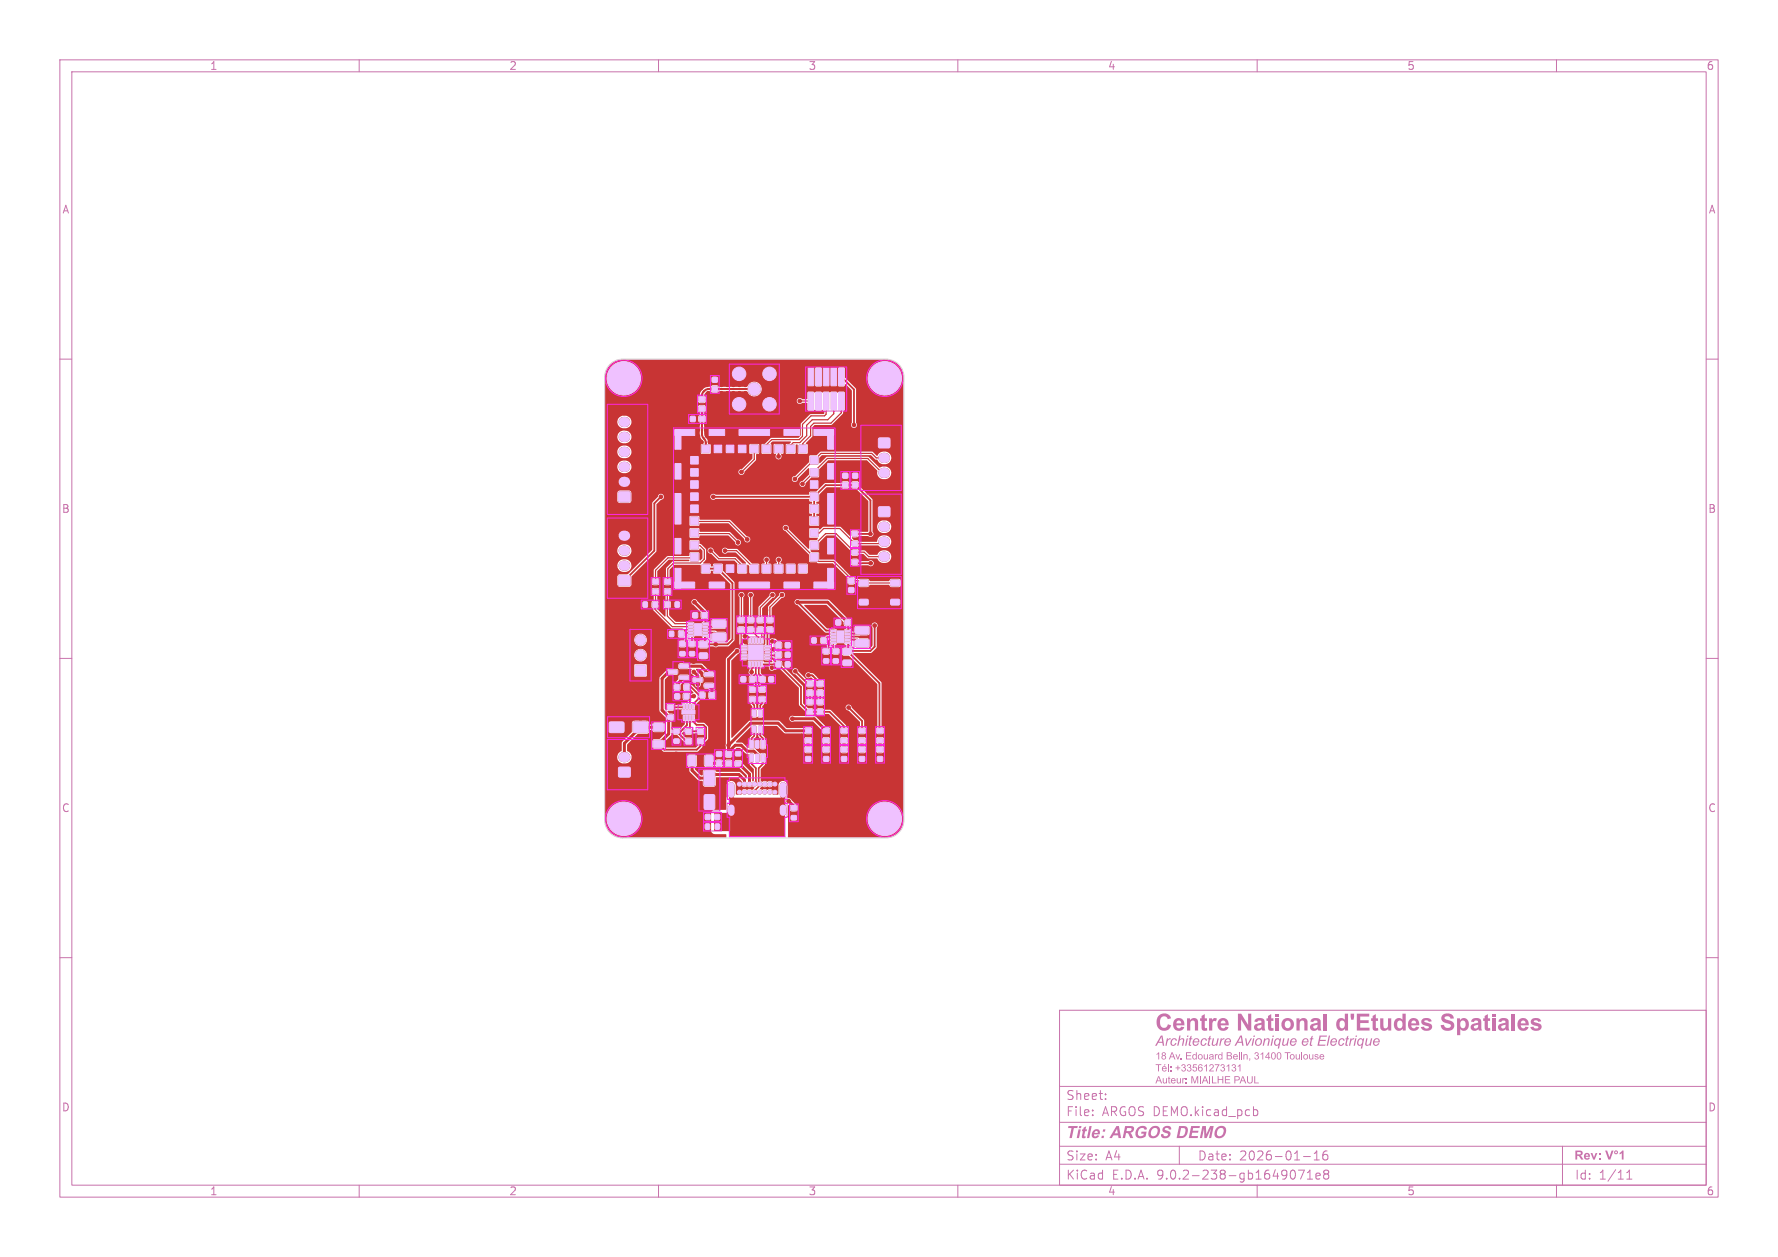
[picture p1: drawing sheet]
<svg xmlns="http://www.w3.org/2000/svg" width="297mm" height="210mm" viewBox="0 0 297 210" stroke-linecap="round" stroke-linejoin="round" font-family="sans-serif">
<defs><g id="words">
<text font-size="3.9" fill="#c872ab" x="193" y="173.2">Centre National d'Etudes Spatiales</text>
<text font-size="2.8" fill="#c872ab" x="178" y="190.9">Title: ARGOS DEMO</text>
<text font-size="2.4" fill="#c872ab" x="193" y="175.3">Architecture Avionique et Electrique</text>
<g font-size="2.1" fill="#c872ab">
<text x="178" y="184">Sheet:</text>
<text x="178" y="186.7">File:</text>
<text x="184.1" y="186.7">ARGOS DEMO.kicad_pcb</text>
<text x="178" y="197.3">KiCad</text>
<text x="178" y="194.1">Size:</text>
<text x="184.7" y="194.1">A4</text>
<text x="185.7" y="197.3">E.D.A.</text>
<text x="193.3" y="197.3">9.0.2-238-gb1649071e8</text>
<text x="200" y="194.1">Date:</text>
<text x="207" y="194.1">2026-01-16</text>
<text x="263" y="197.3">Id:</text>
<text x="267.1" y="197.3">1/11</text>
</g>
<g font-size="1.8" fill="#c872ab">
<text x="35" y="11.9">1</text>
<text x="85" y="11.9">2</text>
<text x="135" y="11.9">3</text>
<text x="185" y="11.9">4</text>
<text x="235" y="11.9">5</text>
<text x="285" y="11.9">6</text>
<text x="10.3" y="35.9">A</text>
<text x="285.4" y="35.9">A</text>
<text x="10.3" y="85.9">B</text>
<text x="285.3" y="85.9">B</text>
<text x="10.3" y="135.9">C</text>
<text x="285.3" y="135.9">C</text>
<text x="10.3" y="185.9">D</text>
<text x="285.3" y="185.9">D</text>
<text x="35" y="199.9">1</text>
<text x="85" y="199.9">2</text>
<text x="135" y="199.9">3</text>
<text x="185" y="199.9">4</text>
<text x="235" y="199.9">5</text>
<text x="285" y="199.9">6</text>
</g>
<g font-size="1.7" fill="#c872ab">
<text x="193" y="177.4">18 Av. Edouard Belin, 31400 Toulouse</text>
<text x="196.3" y="179.4">+33561273131</text>
<text x="193" y="181.4">Auteur: MIAILHE PAUL</text>
</g>
</g></defs>
<g fill="none" stroke="#c872ab" stroke-width=".17">
<path d="M10 10h277v190h-277zM12 12h273v186h-273zM60 10v2M110 10v2M160 10v2M210 10v2M260 10v2M10 60h2M285 60h2M10 110h2M285 110h2M10 160h2"/>
<path d="M177 168.8h108v29.2h-108zM285 160h2M60 198v2M110 198v2M160 198v2M177 194.5h108M177 191.5h108M210 198v2M216.2 195.6l.2 .5-.2 .8M216.9 195.5h1l-.7 1.5M217.7 193.2h1.2M218.4 197h.8"/>
<path d="M218.4 195.9l.4-.4v1.5M219.5 193.8h.9M219.5 192.7l.5-.4v1.5M219.8 196.5l.7-.1v-.3l-.5-.1-.2 .2 .1 .7h.6M221.4 196.1l-.3-.2 .3-.4h.3l.3 .3-.3 .3M221.4 196.1l-.3 .3 .1 .5 .2 .1 .4-.1 .2-.2-.1-.4-.2-.2M221.4 196.1h.3M221.7 192.3a.59 .59 0 0 0-.7 .6v.6l.1 .2 .4 .1 .2-.1 .1-.5-.1-.3h-.5l-.2 .3M260 198v2"/>
</g>
<g fill="#c872ab">
<path d="M263.2 192.2h.6a.44 .44 0 0 1 .6 .3 .44 .44 0 0 1-.4 .6l.5 .6h-.4l-.3-.5-.3-.1v.6h-.3v-.8l.8-.1 .1-.1-.2-.2h-.4v.4h-.3z"/>
<path d="M264.7 192.8a.52 .52 0 0 1 .7-.1 .52 .52 0 0 1 .2 .6h-.7a.22 .22 0 0 0 .1 .2 .22 .22 0 0 0 .3-.1h.3a.53 .53 0 0 1-.7 .3 .53 .53 0 0 1-.3-.6h.7a.22 .22 0 0 0-.2-.3 .22 .22 0 0 0-.2 .3h-.3z"/>
<path d="M265.7 192.6h.3l.3 .8 .2-.8h.3l-.4 1.1h-.3z"/>
<path d="M267.1 192.6h.2v.3h-.2z"/>
<path d="M267.1 193.4h.2v.3h-.2z"/>
<path d="M268.1 192.2h.4l.3 1.1 .4-1.1h.3l-.5 1.5h-.3z"/>
<path d="M269.7 192.3a.33 .33 0 0 1 .5 .1 .33 .33 0 0 1-.2 .4 .33 .33 0 0 1-.4-.3h.2a.16 .16 0 0 0 .2 .2 .16 .16 0 0 0 0-.3 .16 .16 0 0 0-.2 .1h-.2z"/>
<path d="M270.5 192.6l.5-.4h.2v1.5h-.3v-1.1l-.4 .3z"/>
</g>
<path d="M177 187.5h108M177 181.5h108M182.5 186.3v.1M182.5 185.5v.1M184.7 183.6v.1M184.7 182.8v.1M209.5 185.4h.3l.3 .3-.1 .6-.5 .1M271.7 197h.9M271.7 195.9l.5-.4v1.5" fill="none" stroke="#c872ab" stroke-width=".17"/>
<g fill="#c872ab">
<path d="M193 177.8h1v.1h-.4v1.1h-.2v-1.1h-.4z"/>
<path d="M194.2 178.2l.1-.1a.41 .41 0 0 1 .5 .1 .41 .41 0 0 1 .1 .4h-.7l.2 .3 .5-.2a.42 .42 0 0 1-.5 .3 .42 .42 0 0 1-.3-.5h.6l-.2-.3-.4 .3z"/>
<path d="M195.1 177.8h.1v1.2h-.1z"/>
<path d="M195.5 178.1h.2v.2h-.2z"/>
<path d="M195.5 178.8h.2v.2h-.2z"/>
</g>
<path d="M197 191.5v3M261 191.5v6.5" fill="none" stroke="#c872ab" stroke-width=".17"/>
<g fill="#c83434" stroke="#c83434" stroke-width=".17">
<path d="M107.4 100.6h.7v.8h-.7z"/>
<path d="M109.1 100.6h.7v.8h-.7z"/>
<path d="M111.1 100.6h.7v.8h-.7z"/>
<path d="M112.8 100.6h.7v.8h-.7z"/>
<path d="M112.8 71.8h.9v3.3h-.9z"/>
<path d="M112.8 77.5h.9v2.6h-.9z"/>
<path d="M112.8 82.5h.9v5.1h-.9z"/>
<path d="M112.8 90h.9v2.6h-.9z"/>
<path d="M112.8 95h.9v3.3h-.9z"/>
<path d="M112.8 71.8h3.2v1h-3.2z"/>
<path d="M112.8 97.3h3.2v1h-3.2z"/>
<path d="M118.5 71.8h2.5v1h-2.5z"/>
<path d="M118.5 97.3h2.5v1h-2.5z"/>
<path d="M123.5 71.8h5v1h-5z"/>
<path d="M123.5 97.3h5v1h-5z"/>
<path d="M130.9 71.8h2.6v1h-2.6z"/>
<path d="M130.9 97.3h2.6v1h-2.6z"/>
<path d="M135.9 71.8h3.4v1h-3.4z"/>
<path d="M135.9 97.3h3.4v1h-3.4z"/>
<path d="M138.2 71.8h1.1v3.3h-1.1z"/>
<path d="M138.2 77.5h1.1v2.6h-1.1z"/>
<path d="M138.2 82.5h1.1v5.1h-1.1z"/>
<path d="M138.2 90h1.1v2.6h-1.1z"/>
<path d="M138.2 95h1.1v3.3h-1.1z"/>
<path d="M115 126.3l1-.1 .2 .2v1.3l-.1 .3h-.9l-.2-.2z"/>
<path d="M117.8 126.3l1-.1 .2 .2v1.3l-.1 .3h-.9l-.2-.2z"/>
<path d="M111.1 98.5h.8v.7h-.8z"/>
<path d="M111.1 96.8h.8v.7h-.8z"/>
<path d="M135.6 106.6h.7v.8h-.7z"/>
<path d="M137.3 106.6h.7v.8h-.7z"/>
<path d="M142.4 90.5h.8v.7h-.8z"/>
<path d="M142.4 88.8h.8v.7h-.8z"/>
<path d="M116.9 69.6h.8v.8h-.8z"/>
<path d="M115.3 69.6h.8v.8h-.8z"/>
<path d="M123.4 104.9h.8v.7h-.8z"/>
<path d="M123.4 103.2h.8v.7h-.8z"/>
<path d="M137.6 126.4h.8v.8h-.8z"/>
<path d="M137.6 124.8h.8v.8h-.8z"/>
<path d="M132.2 136.3h.8v.7h-.8z"/>
<path d="M132.2 134.6h.8v.7h-.8z"/>
<path d="M126.9 116.5h.8v.7h-.8z"/>
<path d="M126.9 114.8h.8v.7h-.8z"/>
<path d="M143.6 97l1.3-.1 .2 .3-.1 .5-.2 .2h-1.1l-.2-.2z"/>
<path d="M148.8 97l1.3-.1 .2 .3v.5l-.2 .2h-1.2l-.2-.2z"/>
<path d="M143.6 100.2l1.3-.1 .2 .3-.1 .5-.2 .2h-1.1l-.2-.2z"/>
<path d="M148.8 100.2l1.3-.1 .2 .3v.5l-.2 .2h-1.2l-.2-.2z"/>
<path d="M114.6 123.5h.8v.7h-.8z"/>
<path d="M114.6 121.8h.8v.7h-.8z"/>
<path d="M119 64.6h.8v.8h-.8z"/>
<path d="M119 63.1h.8v.7h-.8z"/>
<path d="M142.4 79.1h.9v.8h-.9z"/>
<path d="M142.4 80.6h.9v.8h-.9z"/>
<path d="M146.8 84.7h1.8v1.6h-1.8z"/>
<path d="M131.2 110.6h.8v.8h-.8z"/>
<path d="M129.6 110.6h.8v.8h-.8z"/>
<path d="M125.7 121.3l.6 .1-.1 1-.5-.1z"/>
<path d="M125.7 118.6l.6 .1-.1 1-.5-.1z"/>
<path d="M126.7 118.6l.6 .1-.1 1-.5-.1z"/>
<path d="M126.7 121.3l.6 .1-.1 1-.5-.1z"/>
<path d="M117.7 114.3h1.4l.1 .5-.2 .1-1.2-.1z"/>
<path d="M117.7 112.4h1.4l.1 .5-.2 .1-1.2-.1z"/>
<path d="M115.9 113.3h1.3l.1 .5-.2 .1h-1.2z"/>
<path d="M146.6 126.4h.8v.8h-.8z"/>
<path d="M146.6 124.8h.8v.8h-.8z"/>
<path d="M113.6 112.9h1.3l.1 .5-.2 .1h-1.2z"/>
<path d="M113.6 111h1.3l.1 .5-.2 .1h-1.2z"/>
<path d="M111.7 112h1.3l.1 .5-.1 .1-1.3-.1z"/>
<path d="M116.8 107.2h1.3l.1 .2v.6l-.2 .2-1.1-.1-.1-.2z"/>
<path d="M116.8 109.1h1.3l.1 .2v.6l-.2 .2-1.1-.1-.1-.2z"/>
<path d="M117.3 102.4h.8v.8h-.8z"/>
<path d="M115.7 102.4h.8v.8h-.8z"/>
<path d="M137.6 123.4h.8v.7h-.8z"/>
<path d="M137.6 121.7h.8v.7h-.8z"/>
<path d="M131.2 107.4h.8v.8h-.8z"/>
<path d="M129.6 107.4h.8v.8h-.8z"/>
<path d="M140.8 108.4h1.3l.1 .2v.6l-.2 .2-1.1-.1-.1-.2z"/>
<path d="M140.8 110.3h1.3l.1 .2v.6l-.2 .2-1.1-.1-.1-.2z"/>
<path d="M136.6 116.9h.8v.7h-.8z"/>
<path d="M136.6 118.6h.8v.7h-.8z"/>
<path d="M103.4 82.2h1.8v1.6h-1.8z"/>
<path d="M121.3 127.2h.8v.7h-.8z"/>
<path d="M121.3 125.6h.8v.7h-.8z"/>
<path d="M112.6 123.5h.8v.7h-.8z"/>
<path d="M112.6 121.8h.8v.7h-.8z"/>
<path d="M140.2 61.6h.7v2.8h-.7z"/>
<path d="M140.2 65.6h.7v2.8h-.7z"/>
<path d="M138.9 61.6h.7v2.8h-.7z"/>
<path d="M138.9 65.6h.7v2.8h-.7z"/>
<path d="M137.6 61.6h.8v2.8h-.8z"/>
<path d="M137.6 65.6h.8v2.8h-.8z"/>
<path d="M136.4 61.6h.7v2.8h-.7z"/>
<path d="M136.4 65.6h.7v2.8h-.7z"/>
<path d="M135.1 61.6h.7v2.8h-.7z"/>
<path d="M135.1 65.6h.7v2.8h-.7z"/>
<path d="M143 106.9h1.9l.2 .2v.8l-.3 .2h-1.7l-.2-.2z"/>
<path d="M143 104.8l1.9-.1 .2 .3v.8l-.3 .2-1.7-.1-.2-.2z"/>
<path d="M123.8 113.1h.8v.8h-.8z"/>
<path d="M125.3 113.1h.8v.8h-.8z"/>
<path d="M119.5 137.7h.7v.8h-.7z"/>
<path d="M117.8 137.7h.7v.8h-.7z"/>
<path d="M141.8 98.2h.8v.8h-.8z"/>
<path d="M141.8 96.6h.8v.8h-.8z"/>
<path d="M116.9 115.7h.7v.9h-.7z"/>
<path d="M118.6 115.7h.7v.9h-.7z"/>
<path d="M142.4 91.9h.8v.7h-.8z"/>
<path d="M142.4 93.6h.8v.7h-.8z"/>
<path d="M111.6 119.5h.8v.7h-.8z"/>
<path d="M111.6 117.8h.8v.7h-.8z"/>
<path d="M122.9 125.6h.8v.7h-.8z"/>
<path d="M122.9 127.2h.8v.7h-.8z"/>
<path d="M141.2 103.6h.8v.8h-.8z"/>
<path d="M139.6 103.6h.8v.8h-.8z"/>
<path d="M112.7 114.4h.7v.8h-.7z"/>
<path d="M114.4 114.4h.7v.8h-.7z"/>
<path d="M146.6 123.4h.8v.7h-.8z"/>
<path d="M146.6 121.7h.8v.7h-.8z"/>
<path d="M134.6 126.4h.8v.8h-.8z"/>
<path d="M134.6 124.8h.8v.8h-.8z"/>
<path d="M114.3 115.9h.8v.9h-.8z"/>
<path d="M112.7 115.9h.8v.9h-.8z"/>
<path d="M103.4 96.2h1.8v1.6h-1.8z"/>
<path d="M116.6 121.8h.8v.7h-.8z"/>
<path d="M116.6 123.5h.8v.7h-.8z"/>
<path d="M123.9 107.9h.8v.2h-.8z"/>
<path d="M123.9 108.4h.8v.2h-.8z"/>
<path d="M123.9 108.9h.8v.2h-.8z"/>
<path d="M123.9 109.4h.8v.2h-.8z"/>
<path d="M123.9 109.9h.8v.2h-.8z"/>
<path d="M125.1 110.5l.3 .1-.1 .7h-.2z"/>
<path d="M125.6 110.5l.3 .1-.1 .7h-.2z"/>
<path d="M126.1 110.5l.3 .1-.1 .7h-.2z"/>
<path d="M126.6 110.5l.3 .1-.1 .7h-.2z"/>
<path d="M127.1 110.5l.3 .1-.1 .7h-.2z"/>
<path d="M127.8 109.9h.8v.2h-.8z"/>
<path d="M127.8 109.4h.8v.2h-.8z"/>
<path d="M127.8 108.9h.8v.2h-.8z"/>
<path d="M127.8 108.4h.8v.2h-.8z"/>
<path d="M127.8 107.9h.8v.2h-.8z"/>
<path d="M127.1 106.7h.3l-.1 .8-.2-.1z"/>
<path d="M126.6 106.7h.3l-.1 .8-.2-.1z"/>
<path d="M126.1 106.7h.3l-.1 .8-.2-.1z"/>
<path d="M125.6 106.7h.3l-.1 .8-.2-.1z"/>
<path d="M125.1 106.7h.3l-.1 .8-.2-.1z"/>
<path d="M125 107.8h2.5v2.5h-2.5z"/>
<path d="M119.7 127.1h.8v.8h-.8z"/>
<path d="M119.7 125.6h.8v.8h-.8z"/>
<path d="M116.8 67.9h.9v.8h-.9z"/>
<path d="M116.8 66.3h.9v.8h-.9z"/>
<path d="M115.2 108.9h.8v.7h-.8z"/>
<path d="M115.2 107.2h.8v.7h-.8z"/>
<path d="M134.9 116.9h.8v.7h-.8z"/>
<path d="M134.9 118.6h.8v.7h-.8z"/>
<path d="M119.4 136.1h.8v.8h-.8z"/>
<path d="M117.8 136.1h.8v.8h-.8z"/>
<path d="M103.4 128.2h1.8v1.6h-1.8z"/>
<path d="M125.3 116.5h.8v.7h-.8z"/>
<path d="M125.3 114.8h.8v.7h-.8z"/>
<path d="M117.7 128.8h1.6v2.4h-1.6z"/>
<path d="M117.7 132.8h1.6v2.4h-1.6z"/>
<path d="M137.6 110.1h.8v.7h-.8z"/>
<path d="M137.6 108.4h.8v.7h-.8z"/>
<path d="M140.8 79.1h.8v.8h-.8z"/>
<path d="M140.8 80.6h.8v.8h-.8z"/>
<path d="M126.6 104.9h.8v.7h-.8z"/>
<path d="M126.6 103.2h.8v.7h-.8z"/>
<path d="M140.6 123.4h.8v.7h-.8z"/>
<path d="M140.6 121.7h.8v.7h-.8z"/>
<path d="M143.6 123.4h.8v.7h-.8z"/>
<path d="M143.6 121.7h.8v.7h-.8z"/>
<path d="M109.2 123.7h1.5l.2 .2v.9l-.3 .1h-1.3l-.2-.2z"/>
<path d="M109.2 120.9h1.5l.2 .2v.9l-.3 .1h-1.3l-.2-.2z"/>
<path d="M126.9 113.1h.8v.8h-.8z"/>
<path d="M128.4 113.1h.8v.8h-.8z"/>
<path d="M125 104.9h.8v.7h-.8z"/>
<path d="M125 103.2h.8v.7h-.8z"/>
<path d="M105.8 120.7h2.4v1.6h-2.4z"/>
<path d="M101.8 120.7h2.4v1.6h-2.4z"/>
<path d="M113.6 108.9h.8v.7h-.8z"/>
<path d="M113.6 107.2h.8v.7h-.8z"/>
<path d="M109.1 98.5h.8v.7h-.8z"/>
<path d="M109.1 96.8h.8v.7h-.8z"/>
<path d="M139.2 110.1h.8v.7h-.8z"/>
<path d="M139.2 108.4h.8v.7h-.8z"/>
<path d="M128.2 104.9h.8v.7h-.8z"/>
<path d="M128.2 103.2h.8v.7h-.8z"/>
<path d="M133.5 94.4h1.2v1.2h-1.2z"/>
<path d="M131.4 94.4h1.3v1.2h-1.3z"/>
<path d="M129.4 94.4h1.3v1.2h-1.3z"/>
<path d="M127.4 94.4h1.3v1.2h-1.3z"/>
<path d="M125.4 94.4h1.2v1.2h-1.2z"/>
<path d="M123.3 94.4h1.3v1.2h-1.3z"/>
<path d="M121.3 94.4h1.3v1.2h-1.3z"/>
<path d="M119.3 94.4h1.3v1.2h-1.3z"/>
<path d="M117.3 94.4h1.2v1.2h-1.2z"/>
<path d="M115.4 92.5h1.2v1.2h-1.2z"/>
<path d="M115.4 90.4h1.2v1.3h-1.2z"/>
<path d="M115.4 88.4h1.2v1.3h-1.2z"/>
<path d="M115.4 86.4h1.2v1.3h-1.2z"/>
<path d="M115.4 84.4h1.2v1.2h-1.2z"/>
<path d="M115.4 82.3h1.2v1.3h-1.2z"/>
<path d="M115.4 80.3h1.2v1.3h-1.2z"/>
<path d="M115.4 78.3h1.2v1.3h-1.2z"/>
<path d="M115.4 76.3h1.2v1.2h-1.2z"/>
<path d="M117.3 74.4h1.2v1.2h-1.2z"/>
<path d="M119.3 74.4h1.3v1.2h-1.3z"/>
<path d="M121.3 74.4h1.3v1.2h-1.3z"/>
<path d="M123.3 74.4h1.3v1.2h-1.3z"/>
<path d="M125.4 74.4h1.2v1.2h-1.2z"/>
<path d="M127.4 74.4h1.3v1.2h-1.3z"/>
<path d="M129.4 74.4h1.3v1.2h-1.3z"/>
<path d="M131.4 74.4h1.3v1.2h-1.3z"/>
<path d="M133.5 74.4h1.2v1.2h-1.2z"/>
<path d="M135.4 76.3h1.2v1.2h-1.2z"/>
<path d="M135.4 78.3h1.2v1.3h-1.2z"/>
<path d="M135.4 80.3h1.2v1.3h-1.2z"/>
<path d="M135.4 82.3h1.2v1.3h-1.2z"/>
<path d="M135.4 84.4h1.2v1.2h-1.2z"/>
<path d="M135.4 86.4h1.2v1.3h-1.2z"/>
<path d="M135.4 88.4h1.2v1.3h-1.2z"/>
<path d="M135.4 90.4h1.2v1.3h-1.2z"/>
<path d="M135.4 92.5h1.2v1.2h-1.2z"/>
<path d="M119.1 105.8h1.9l.2 .2v.8l-.3 .2h-1.7l-.2-.2z"/>
<path d="M119.1 103.7l1.9-.1 .2 .3v.8l-.3 .2-1.7-.1-.2-.2z"/>
<path d="M134.6 123.4h.8v.7h-.8z"/>
<path d="M134.6 121.7h.8v.7h-.8z"/>
<path d="M134.9 113.8h.8v.8h-.8z"/>
<path d="M134.9 115.4h.8v.8h-.8z"/>
<path d="M114.1 119.5h.3l-.1 .9-.2-.1z"/>
<path d="M114.6 119.5h.3l-.1 .9-.2-.1z"/>
<path d="M115.1 119.5h.3l-.1 .9-.2-.1z"/>
<path d="M115.6 119.5h.3l-.1 .9-.2-.1z"/>
<path d="M115.6 117.6l.3 .1-.1 .8h-.2z"/>
<path d="M115.1 117.6l.3 .1-.1 .8h-.2z"/>
<path d="M114.6 117.6l.3 .1-.1 .8h-.2z"/>
<path d="M114.1 117.6l.3 .1-.1 .8h-.2z"/>
<path d="M113.9 118.7h2.2v.6h-2.2z"/>
<path d="M136.6 113.8h.8v.8h-.8z"/>
<path d="M136.6 115.4h.8v.8h-.8z"/>
<path d="M115 104.1h.8v.2h-.8z"/>
<path d="M115 104.6h.8v.2h-.8z"/>
<path d="M115 105.1h.8v.2h-.8z"/>
<path d="M115 105.6h.8v.2h-.8z"/>
<path d="M115 106.1h.8v.2h-.8z"/>
<path d="M117.4 106.1h.8v.2h-.8z"/>
<path d="M117.4 105.6h.8v.2h-.8z"/>
<path d="M117.4 105.1h.8v.2h-.8z"/>
<path d="M117.4 104.6h.8v.2h-.8z"/>
<path d="M117.4 104.1h.8v.2h-.8z"/>
<path d="M116 104.2h1.2v2h-1.2z"/>
<path d="M140.6 126.4h.8v.8h-.8z"/>
<path d="M140.6 124.8h.8v.8h-.8z"/>
<path d="M127.2 123.7l.5 .1v1.2l-.5-.1z"/>
<path d="M126.2 123.7l.6 .1-.1 1.2-.5-.1z"/>
<path d="M125.3 123.7l.5 .1v1.2l-.5-.1z"/>
<path d="M125.3 126l.5 .1v1.2l-.5-.1z"/>
<path d="M126.2 126l.6 .1-.1 1.2-.5-.1z"/>
<path d="M127.2 126l.5 .1v1.2l-.5-.1z"/>
<path d="M138.8 105.3h.8v.2h-.8z"/>
<path d="M138.8 105.8h.8v.2h-.8z"/>
<path d="M138.8 106.3h.8v.2h-.8z"/>
<path d="M138.8 106.8h.8v.2h-.8z"/>
<path d="M138.8 107.3h.8v.2h-.8z"/>
<path d="M141.2 107.3h.8v.2h-.8z"/>
<path d="M141.2 106.8h.8v.2h-.8z"/>
<path d="M141.2 106.3h.8v.2h-.8z"/>
<path d="M141.2 105.8h.8v.2h-.8z"/>
<path d="M141.2 105.3h.8v.2h-.8z"/>
<path d="M139.8 105.4h1.2v2h-1.2z"/>
<path d="M146.8 73.2h1.8v1.6h-1.8z"/>
<path d="M111.8 105.5h.7v.8h-.7z"/>
<path d="M113.5 105.5h.7v.8h-.7z"/>
<path d="M106.2 111.2h1.6v1.7h-1.6z"/>
<path d="M143.6 126.4h.8v.8h-.8z"/>
<path d="M143.6 124.8h.8v.8h-.8z"/>
<path d="M131.2 109h.8v.8h-.8z"/>
<path d="M129.6 109h.8v.8h-.8z"/>
<circle cx="126" cy="65" r="1.02"/>
<circle cx="123.5" cy="62.5" r="1.13"/>
<circle cx="123.5" cy="67.5" r="1.13"/>
<circle cx="128.5" cy="62.5" r="1.13"/>
<circle cx="128.5" cy="67.5" r="1.13"/>
<circle cx="104.2" cy="63.2" r="2.8"/>
<circle cx="147.8" cy="136.8" r="2.8"/>
<circle cx="123.5" cy="131" r=".33"/>
<circle cx="124.3" cy="131" r=".33"/>
<circle cx="125.2" cy="131" r=".33"/>
<circle cx="126.1" cy="131" r=".33"/>
<circle cx="126.9" cy="131" r=".33"/>
<circle cx="127.8" cy="131" r=".33"/>
<circle cx="128.6" cy="131" r=".33"/>
<circle cx="129.5" cy="131" r=".33"/>
<circle cx="129.5" cy="132.4" r=".33"/>
<circle cx="128.6" cy="132.4" r=".33"/>
<circle cx="127.8" cy="132.4" r=".33"/>
<circle cx="126.9" cy="132.4" r=".33"/>
<circle cx="126.1" cy="132.4" r=".33"/>
<circle cx="125.2" cy="132.4" r=".33"/>
<circle cx="124.3" cy="132.4" r=".33"/>
<circle cx="123.5" cy="132.4" r=".33"/>
<circle cx="104.2" cy="136.8" r="2.8"/>
<circle cx="107" cy="109.5" r=".85"/>
<circle cx="107" cy="106.9" r=".85"/>
<circle cx="147.8" cy="63.2" r="2.8"/>
<circle cx="133.9" cy="105" r=".3"/>
<circle cx="107" cy="119.9" r=".3"/>
<circle cx="136.9" cy="99" r=".3"/>
<circle cx="130.9" cy="113.9" r=".3"/>
<circle cx="148.9" cy="131.9" r=".3"/>
<circle cx="107" cy="96" r=".3"/>
<circle cx="107" cy="102" r=".3"/>
<circle cx="109.9" cy="63" r=".3"/>
<circle cx="139.9" cy="75" r=".3"/>
<circle cx="110" cy="108" r=".3"/>
<circle cx="142.9" cy="122.9" r=".3"/>
<circle cx="106.9" cy="66" r=".3"/>
<circle cx="142.9" cy="102" r=".3"/>
<circle cx="142.9" cy="134.9" r=".3"/>
<circle cx="145.9" cy="116.9" r=".3"/>
<circle cx="145.9" cy="72" r=".3"/>
<circle cx="110" cy="119.9" r=".3"/>
<circle cx="148.9" cy="99" r=".3"/>
<circle cx="127.9" cy="128.9" r=".3"/>
<circle cx="118.9" cy="131.9" r=".3"/>
<circle cx="112.9" cy="137.9" r=".3"/>
<circle cx="139.9" cy="84" r=".3"/>
<circle cx="106.9" cy="69" r=".3"/>
<circle cx="107" cy="113.9" r=".3"/>
<circle cx="142.9" cy="63" r=".3"/>
<circle cx="112.9" cy="66" r=".3"/>
<circle cx="133.9" cy="125.9" r=".3"/>
<circle cx="115.9" cy="131.9" r=".3"/>
<circle cx="115.9" cy="75" r=".3"/>
<circle cx="121.9" cy="69" r=".3"/>
<circle cx="145.9" cy="111" r=".3"/>
<circle cx="142.9" cy="116.9" r=".3"/>
<circle cx="118.9" cy="102" r=".3"/>
<circle cx="145.9" cy="125.9" r=".3"/>
<circle cx="104" cy="102" r=".3"/>
<circle cx="148.9" cy="96" r=".3"/>
<circle cx="121.9" cy="81" r=".3"/>
<circle cx="124.9" cy="84" r=".3"/>
<circle cx="124.9" cy="81" r=".3"/>
<circle cx="139.9" cy="72" r=".3"/>
<circle cx="145.9" cy="131.9" r=".3"/>
<circle cx="104" cy="99" r=".3"/>
<circle cx="112.9" cy="99" r=".3"/>
<circle cx="107" cy="116.9" r=".3"/>
<circle cx="136.9" cy="131.9" r=".3"/>
<circle cx="104" cy="131.9" r=".3"/>
<circle cx="113" cy="131.9" r=".3"/>
<circle cx="109.9" cy="66" r=".3"/>
<circle cx="112.9" cy="134.9" r=".3"/>
<circle cx="133.9" cy="137.9" r=".3"/>
<circle cx="139.9" cy="93" r=".3"/>
<circle cx="112.9" cy="69" r=".3"/>
<circle cx="110" cy="128.9" r=".3"/>
<circle cx="118.9" cy="99" r=".3"/>
<circle cx="142.9" cy="131.9" r=".3"/>
<circle cx="104" cy="113.9" r=".3"/>
<circle cx="112.9" cy="63" r=".3"/>
<circle cx="142.9" cy="137.9" r=".3"/>
<circle cx="130.9" cy="63" r=".3"/>
<circle cx="142.9" cy="113.9" r=".3"/>
<circle cx="139.9" cy="125.9" r=".3"/>
<circle cx="127.9" cy="78" r=".3"/>
<circle cx="145.9" cy="69" r=".3"/>
<circle cx="130.9" cy="90" r=".3"/>
<circle cx="142.9" cy="125.9" r=".3"/>
<circle cx="107" cy="81" r=".3"/>
<circle cx="107" cy="125.9" r=".3"/>
<circle cx="139.9" cy="131.9" r=".3"/>
<circle cx="148.9" cy="125.9" r=".3"/>
<circle cx="148.9" cy="72" r=".3"/>
<circle cx="148.9" cy="122.9" r=".3"/>
<circle cx="139.9" cy="96" r=".3"/>
<circle cx="107" cy="90" r=".3"/>
<circle cx="104" cy="69" r=".3"/>
<circle cx="130.9" cy="105" r=".3"/>
<circle cx="142.9" cy="84" r=".3"/>
<circle cx="121.9" cy="72" r=".3"/>
<circle cx="113" cy="81" r=".3"/>
<circle cx="104" cy="122.9" r=".3"/>
<circle cx="124.9" cy="69" r=".3"/>
<circle cx="148.9" cy="69" r=".3"/>
<circle cx="136.9" cy="125.9" r=".3"/>
<circle cx="130.9" cy="122.9" r=".3"/>
<circle cx="107" cy="99" r=".3"/>
<circle cx="130.9" cy="66" r=".3"/>
<circle cx="145.9" cy="75" r=".3"/>
<circle cx="121.9" cy="84" r=".3"/>
<circle cx="110" cy="134.9" r=".3"/>
<circle cx="136.9" cy="122.9" r=".3"/>
<circle cx="109.9" cy="137.9" r=".3"/>
<circle cx="133.9" cy="131.9" r=".3"/>
<circle cx="110" cy="125.9" r=".3"/>
<circle cx="148.9" cy="84" r=".3"/>
<circle cx="139.9" cy="122.9" r=".3"/>
<circle cx="139.9" cy="87" r=".3"/>
<circle cx="136.9" cy="102" r=".3"/>
<circle cx="104" cy="116.9" r=".3"/>
<circle cx="110" cy="111" r=".3"/>
<circle cx="130.9" cy="125.9" r=".3"/>
<circle cx="142.9" cy="87" r=".3"/>
<circle cx="106.9" cy="72" r=".3"/>
<circle cx="145.9" cy="119.9" r=".3"/>
<circle cx="107" cy="84" r=".3"/>
<circle cx="107" cy="87" r=".3"/>
<circle cx="124.9" cy="87" r=".3"/>
<circle cx="139.9" cy="78" r=".3"/>
<circle cx="110" cy="81" r=".3"/>
<circle cx="113" cy="125.9" r=".3"/>
<circle cx="113" cy="128.9" r=".3"/>
<circle cx="107" cy="131.9" r=".3"/>
<circle cx="104" cy="87" r=".3"/>
<circle cx="145.9" cy="122.9" r=".3"/>
<circle cx="118.9" cy="111" r=".3"/>
<circle cx="115.9" cy="99" r=".3"/>
<circle cx="127.9" cy="102" r=".3"/>
<circle cx="109.9" cy="69" r=".3"/>
<circle cx="139.9" cy="113.9" r=".3"/>
<circle cx="133.9" cy="122.9" r=".3"/>
<circle cx="142.9" cy="96" r=".3"/>
<circle cx="110" cy="131.9" r=".3"/>
<circle cx="107" cy="128.9" r=".3"/>
<circle cx="148.9" cy="81" r=".3"/>
<circle cx="130.9" cy="128.9" r=".3"/>
<circle cx="133.9" cy="134.9" r=".3"/>
<circle cx="115.9" cy="63" r=".3"/>
<circle cx="130.9" cy="102" r=".3"/>
<circle cx="118.9" cy="81" r=".3"/>
<circle cx="133.9" cy="99" r=".3"/>
<circle cx="104" cy="111" r=".3"/>
<circle cx="133.9" cy="69" r=".3"/>
<circle cx="148.9" cy="128.9" r=".3"/>
<circle cx="133.6" cy="62.6" r=".3"/>
<circle cx="144.2" cy="102" r=".3"/>
<circle cx="119.4" cy="62.1" r=".3"/>
<circle cx="129.1" cy="125.9" r=".3"/>
<circle cx="118.3" cy="66.7" r=".3"/>
<circle cx="117.8" cy="110.9" r=".3"/>
<circle cx="139.6" cy="111.6" r=".3"/>
<circle cx="117.9" cy="70.9" r=".3"/>
<circle cx="129.1" cy="86.9" r=".3"/>
<circle cx="147" cy="128" r=".3"/>
<circle cx="118.6" cy="73.8" r=".3"/>
<circle cx="137" cy="74" r=".3"/>
<circle cx="130.2" cy="118.3" r=".3"/>
<circle cx="138.9" cy="104" r=".3"/>
<circle cx="133.1" cy="77.3" r=".3"/>
<circle cx="135" cy="107" r=".3"/>
<circle cx="124.2" cy="114.8" r=".3"/>
<circle cx="131.2" cy="91.5" r=".3"/>
<circle cx="123.5" cy="118.3" r=".3"/>
<circle cx="116.6" cy="71.9" r=".3"/>
<circle cx="141.5" cy="111.9" r=".3"/>
<circle cx="118" cy="119" r=".3"/>
<circle cx="114.8" cy="102.8" r=".3"/>
<circle cx="140.8" cy="98.6" r=".3"/>
<circle cx="122.5" cy="65.7" r=".3"/>
<circle cx="123.5" cy="64.3" r=".3"/>
<circle cx="118.1" cy="64.3" r=".3"/>
<circle cx="113.1" cy="120.9" r=".3"/>
<circle cx="115" cy="96" r=".3"/>
<circle cx="129.1" cy="82" r=".3"/>
<circle cx="112.2" cy="110" r=".3"/>
<circle cx="117.1" cy="64.8" r=".3"/>
<circle cx="123.5" cy="65.7" r=".3"/>
<circle cx="124.5" cy="64.3" r=".3"/>
<circle cx="124.5" cy="65.7" r=".3"/>
<circle cx="139.2" cy="60.9" r=".3"/>
<circle cx="120.1" cy="120.2" r=".3"/>
<circle cx="116.2" cy="67.7" r=".3"/>
<circle cx="116.8" cy="136.5" r=".3"/>
<circle cx="119.3" cy="88.2" r=".3"/>
<circle cx="103" cy="119.1" r=".3"/>
<circle cx="121.5" cy="65.7" r=".3"/>
<circle cx="141" cy="128" r=".3"/>
<circle cx="116.6" cy="70.9" r=".3"/>
<circle cx="138" cy="111.6" r=".3"/>
<circle cx="125.5" cy="79" r=".3"/>
<circle cx="123.5" cy="121.3" r=".3"/>
<circle cx="132.8" cy="107.8" r=".3"/>
<circle cx="124" cy="123.5" r=".3"/>
<circle cx="116.5" cy="65.7" r=".3"/>
<circle cx="118.1" cy="72.9" r=".3"/>
<circle cx="117.1" cy="73.8" r=".3"/>
<circle cx="111.8" cy="124.1" r=".3"/>
<circle cx="129.1" cy="91.5" r=".3"/>
<circle cx="128.8" cy="114.8" r=".3"/>
<circle cx="110.4" cy="100.9" r=".3"/>
<circle cx="137.5" cy="85" r=".3"/>
<circle cx="110.8" cy="105.5" r=".3"/>
<circle cx="149.5" cy="102" r=".3"/>
<circle cx="117.9" cy="71.9" r=".3"/>
<circle cx="118.3" cy="65.7" r=".3"/>
<circle cx="122.5" cy="64.3" r=".3"/>
<circle cx="116.2" cy="66.7" r=".3"/>
<circle cx="132.5" cy="138.2" r=".3"/>
<circle cx="129.3" cy="78.5" r=".3"/>
<circle cx="115.9" cy="110.5" r=".3"/>
<circle cx="132.8" cy="109.4" r=".3"/>
<circle cx="115.8" cy="134" r=".3"/>
<circle cx="118.3" cy="68.7" r=".3"/>
<circle cx="135" cy="128" r=".3"/>
<circle cx="106.9" cy="76.8" r=".3"/>
<circle cx="124.4" cy="126.4" r=".3"/>
<circle cx="129.1" cy="125.1" r=".3"/>
<circle cx="106.9" cy="74.2" r=".3"/>
<circle cx="118.3" cy="67.7" r=".3"/>
<circle cx="116.6" cy="72.9" r=".3"/>
<circle cx="120.5" cy="65.7" r=".3"/>
<circle cx="138" cy="128" r=".3"/>
<circle cx="116.2" cy="68.7" r=".3"/>
<circle cx="138" cy="60.9" r=".3"/>
<circle cx="118.3" cy="69.7" r=".3"/>
<circle cx="116.8" cy="138.1" r=".3"/>
<circle cx="119.9" cy="90.7" r=".3"/>
<circle cx="141.2" cy="78.3" r=".3"/>
<circle cx="144" cy="128" r=".3"/>
<circle cx="124.6" cy="91.9" r=".3"/>
<circle cx="142.8" cy="78.3" r=".3"/>
<circle cx="114.6" cy="70" r=".3"/>
<circle cx="146.2" cy="91.7" r=".3"/>
<circle cx="116.6" cy="106.7" r=".3"/>
<circle cx="140.4" cy="108.1" r=".3"/>
<circle cx="121.5" cy="64.3" r=".3"/>
<circle cx="132.8" cy="111" r=".3"/>
<circle cx="120.5" cy="64.3" r=".3"/>
<circle cx="137" cy="96" r=".3"/>
<circle cx="119.5" cy="107.7" r=".3"/>
<circle cx="141.8" cy="118.2" r=".3"/>
<circle cx="115.9" cy="112.2" r=".3"/>
<circle cx="132.4" cy="120.1" r=".3"/>
<circle cx="115.9" cy="116.3" r=".3"/>
<circle cx="116.6" cy="114.3" r=".3"/>
<circle cx="128.9" cy="111.6" r=".3"/>
<circle cx="124.4" cy="106.3" r=".3"/>
<circle cx="129" cy="107.1" r=".3"/>
<circle cx="123.1" cy="108.8" r=".3"/>
<circle cx="121.7" cy="124.5" r=".3"/>
<circle cx="116" cy="100.6" r=".3"/>
<circle cx="133.2" cy="100.6" r=".3"/>
<circle cx="131.2" cy="88.2" r=".3"/>
<circle cx="133.6" cy="67" r=".3"/>
<circle cx="132.8" cy="112.2" r=".3"/>
<circle cx="129.2" cy="108.5" r=".3"/>
<circle cx="135" cy="112.8" r=".3"/>
<circle cx="125.5" cy="112.3" r=".3"/>
<circle cx="119.1" cy="83" r=".3"/>
<circle cx="110.4" cy="83" r=".3"/>
<circle cx="142.7" cy="71" r=".3"/>
<circle cx="145.4" cy="89.2" r=".3"/>
<circle cx="146.1" cy="104.5" r=".3"/>
<circle cx="145.5" cy="94.1" r=".3"/>
<circle cx="124.8" cy="90.1" r=".3"/>
<circle cx="125.4" cy="99.4" r=".3"/>
<circle cx="123.8" cy="99.4" r=".3"/>
<circle cx="123.3" cy="90.6" r=".3"/>
<circle cx="130.6" cy="99.4" r=".3"/>
<circle cx="134.1" cy="80.8" r=".3"/>
<circle cx="131.7" cy="133.9" r=".3"/>
<circle cx="129" cy="99.4" r=".3"/>
<circle cx="132.8" cy="80" r=".3"/>
<circle cx="130.1" cy="76.2" r=".3"/>
<circle cx="130.1" cy="93.5" r=".3"/>
<circle cx="128.1" cy="93.5" r=".3"/>
<circle cx="123.8" cy="78.8" r=".3"/>
<circle cx="118.7" cy="92" r=".3"/>
<circle cx="121.1" cy="92" r=".3"/>
</g>
<g fill="none" stroke="#c83434" stroke-width="1.7">
<path d="M104.2 78h.2M104.2 75.5h.2M104.2 73h.2M104.2 70.5h.2M147.6 76.5h.2M147.6 79h.2M104.2 80.5h.2M104.2 94.5h.2M104.2 92h.2M104.2 89.5h.2M147.6 88h.2M147.6 90.5h.2"/>
<path d="M147.6 93h.2M104.1 126.5h.3"/>
</g>
<path d="M122.1 131.2v1.5M122.2 135v.8M130.8 131.2v1.5M130.8 135v.8" fill="none" stroke="#c83434" stroke-width="1.1"/>
<g fill="none" stroke="#c83434" stroke-width=".5">
<path d="M112.9 99l.2 2M103 119.1l.1 6.1-.5 .5v1.6l1.7 1.7M107.8 101l-.8 1M112.4 112.3h-.7l-1.1 1.1v5.3l1.2 1.1h.2l-.3 .3v2.5l-1.7 1.7M115.9 112.3l.7 .6v1.4M115.9 116.3l-1.2 .1M116 100.6l1.7 1.7v.5M116.6 114h.1M123.1 108.8l-1.4 1.4v15.8M123.1 108.8h.1M129 107.2h.4l.6 .6M133.2 100.6h5l3.4 3.4"/>
<path d="M115.8 134h2.7M116.8 136.5h1.4M116.8 138.1h1.4M116.9 130h1.6l.6-.6h4.3l.9 .9M121.7 124.7h.1M121.7 124.8h.1M121.7 125.6l1.1-1.1h1l1 1h1.1l.6 .6v.5M123.3 125.9h.6l.4 .5M126.5 124.4v.7l.5 .4h1.6M128.7 125.5l.4 .4M129.1 125.1l-.5 .4M132.4 120.1h3.6l2 2"/>
<path d="M132.5 136.8v1.4M135 123.7v1.5M135 126.8v1.2M135 122.1h-3.8l-1.2-1.3h-4.6l-3.7 3.7M138 123.7v1.5M138 126.8v1.2M141 126.8v1.2M144 126.8v1.2M146.9 126.7l.1 .1v1.1M147.1 123.8l-.1-.1v1.5"/>
</g>
<path d="M133.6 67h1.9M109.3 99l.2-.2-.1 3 2.9 2.9h3M111.5 98.8v4.1l1.3 1.3h2.5M116 93.2h-4.4l-2.1 2.1v1.9M116 91.2h.9l.8 .7v1.5M117.7 93.4h.1M117.7 93.4l-.7 .7h-4.5l-.9 .9-.1 2.2M131.2 88.2v.2l5.5 5.4h2.6l2.9 3v.2h1.7l.4 .4h5.2" fill="none" stroke="#c83434" stroke-width=".2"/>
<g fill="none" stroke="#c83434" stroke-width=".3">
<path d="M114.6 70h1.1l-.2 .2M115.7 70h.1M119.4 62.1v1.3M133.7 62.6h1.4l.4 .4M138 60.9v1.3M139.2 60.9l.1 2.1M141.2 78.3v1.3M142.8 78.3v1.3M117.9 95h2l2.5 2.4v9.4l-.9 .9h-4l.3-.3v-1.2M140.9 98.6h1.2M110.8 105.5l.4 .4h.9M114 109.2l-.7 .8h-1.1"/>
<path d="M114.3 119v.5M114.3 119.9v.5l-.6 .5h-.6M114.7 116.4l.5 .5v1.2M114.8 102.8h1.2M115 119h3M115.5 109.2v1l.4 .3M115.8 119.9v.6l.5 .6h1.2l.4 .5v1.7l-.5 .5h-.4v.9l-.6 .6h-5.5l-.9-1M117.5 109.4v1.1l.3 .4M117.7 102.8l.1 .1v1.3M124.2 113.5v1.4M124.4 106.3h.4l.4 .4v.4M127.2 110.9l2.8 .1-.5 .6h-.6"/>
<path d="M128.2 110h.8l4.8 4.8v2.9l1.3 1.2h3.5l2.4 2.5v.7M128.8 113.5v1.4M130 107.8v1.6l-.1 .1h-1.7M131.6 109.4h1.2M131.6 107.8h1.2M131.6 111h1.2M133.2 100.6l4.8 4.8h1.3v.5M135 107h1M135 107h.1M137.9 110.4h.1M138 110.4v1.2M138.9 104h1l.2 .1"/>
<path d="M139.6 110.4v1.2M141.5 110.8v1.1M141.6 104l.1 1.4M141.8 118.2l2.2 2.3v1.6M144.3 100.7v1.3M149.5 100.7v1.3M113 123.8h-.9l-.3 .3"/>
</g>
<path d="M117.1 68.5l.1 .1M117.2 70l.1 .1M117.2 68.5l.1 4.1 .6 1.1v1.3M117.3 70h.1" fill="none" stroke="#c83434" stroke-width=".34"/>
<path d="M121.7 125.9v.1" fill="none" stroke="#c83434" stroke-width=".25"/>
<circle cx="124.3" cy="131" r=".25" fill="#c83434"/>
<path d="M114.3 113.2l-1.2 1.2v.4M114.3 111.3h2.8l1.3 1.4M115.6 127.1v1.6l1.3 1.3M124.3 130.3v.7M141 123.7v1.5" fill="none" stroke="#c83434" stroke-width=".5"/>
<g fill="none" stroke="#c83434" stroke-width=".3">
<path d="M140.5 63l2.1 2.1v5.9M110.4 83l-1.1 1.1v7.9l-5 5M119.1 83h16.9l1.9-1.9 4.9-.1 2.6 2.6v5.6h-2.6M136 83v4M142.8 93.9l.2 .2h2.5M125.8 110.9v.7l-.3 .2v.5M128.2 108.5h1M132.8 112.2l2.1 2h.4M135 112.8h.7l1.3 1.4M135.3 115.8v1.5M135.8 113h.1M137 115.8v1.5"/>
<path d="M141.4 108.7h.1M141.4 108.7l5.5 5.4v7.9M141.7 107.4v1.2l-.2 .2M146.1 104.5v3.6l-.7 .7-4-.1"/>
</g>
<path d="M126.2 110.9v1.7l-.5 .5v.4l.6 .6v.4l-.6 .7M126.7 110.9v1.7l.6 .5v.4l-.6 .6v.4l.6 .7M125.5 126.6v1l.8 .7v2.5l-.3 .2M127.4 126.6v1l-.7 .7v2.5l.2 .2v.3l-.9 .8v.3" fill="none" stroke="#c83434" stroke-width=".27"/>
<path d="M147.7 79h-.3l-2.5-2.4h-6.7l-2.2 2.2v.1l-.1-.1v.2l-1.9 1.9M116 87.1h5.8l3 3M116 89.2h5.8l1.5 1.4M123.9 99.4l-.1 4.2M125.4 99.4v4.2M130.6 99.5v-.1l-2 2v2.2" fill="none" stroke="#c83434" stroke-width=".2"/>
<circle cx="125.2" cy="131" r=".25" fill="#c83434"/>
<path d="M118.4 114.6l.5 .4v1.2M110 121.5h-3l-2.7 2.7v2.3M118.4 127.1l.4 .4h2.9M121.7 127.5h.1M123.3 127.6h.1l1.8 1.8v1.6M131.7 133.9l.9 .8v.3M144 123.8v1.4" fill="none" stroke="#c83434" stroke-width=".5"/>
<path d="M114.3 118.1l-.2 .1h-2.1M114.7 114.8h.8l1.3 1.4h.5l-1.5 1.5v.4M114.7 119.9v1.3l-1 1h-.7l1.7 1.6h.3M115.2 119.9v2l-.2 .3h2M117.8 105.7h1.6l.7 .7M120.1 104.2l-.4 .5h-1.9M125.4 105.2h.2M128.6 105.2l-.4 .4v2.4M139.6 108.9h.1M141.7 106.9h1.5l.7 .7M143.9 105.4l-.4 .5h-1.8" fill="none" stroke="#c83434" stroke-width=".3"/>
<g fill="none" stroke="#c83434" stroke-width=".2">
<path d="M123.9 78.9h.1M123.9 78.8v.1M126 75v1.7l-2.1 2.1M130.1 75v1.2M132.1 75h.1M138 67v2.2l-.3 .3h-2.2l-1.5 1.4v2l-.5 .6h-4.6l-.9 .8v.7M139.3 67v2.1l-1 1h-2.6l-1 1v1.7l-1.1 1.2h-1.1l-.4 .4v.6M140.5 67v2l-1.7 1.7h-2.9l-.5 .5v1.6l-1.3 1.3v.9M147.7 76.5h-1.3l-.8-.7h-8.5l-4.3 4.2M118.7 92l1.4 1.4h2.7l1.2 1.1v.5M121.1 92h1.9l3 3M124 95h.1"/>
<path d="M128.1 93.5l-.1 1.5M129 99.4l-2 2.1v2.1M130.1 93.5v1.5M136 89.1h.8l.8-.8h2.7l2.5 2.5h4.6l.3-.3M136 91.1l1.9-1.9h1.8l3.1 3.1M142.8 92.3h.1M142.8 92.3h1.5l.8 .7h2.6M115.3 105.2h-.8l-.6 .7M115.4 105.7h-.6l-.2 .2v1.1l-.5 .5M115.4 106.2l.2 .2 .1 1.1M123.8 105.2v2.3l.5 .5M125.4 105.2l1.3 1.4v.5"/>
<path d="M127 105.2l.2 .3v1.6M139.2 106.4h-1l-.6 .6M139.2 106.9h-.6l-.2 .2v1.3l-.4 .3M139.2 107.4v.9l.4 .4"/>
</g>
<path d="M125.7 116.8v.7l.3 .3v1.4M127.3 116.8v.7l-.3 .3v1.4M126 121.9v1l-.5 .5v1M127 121.9v1l.4 .5v1" fill="none" stroke="#c83434" stroke-width=".27"/>
<path d="M117.5 65.4l-.2 .5-.1 .8M126 65h-7.7l-.4 .1-.4 .3M126 65h.1" fill="none" stroke="#c83434" stroke-width=".34"/>
<path d="M122.1 132v3.4M122.1 135.4h.1M130.8 132v3.4" fill="none" stroke="#c83434" stroke-width=".76"/>
<g fill="#c83434">
<path d="M119.3 135.9l2.7-.1v3.1l-2.7-.1z"/>
<path d="M121.8 133.3h9.1l.2 .1a.9 .9 0 0 0 0 1l-.1 5.4h-9l-.2-.1v-.8h.2z"/>
<path d="M112.2 122.5h.1l.3 .3h.5l1.2 1.2 .1 .3 .3 .1h.8l.2-.2v-.7l-.3-.3h-.9l-.6-.6 .3-.4 .4 .6h.7l.4-.3h.6l.3 .3 .9-.1 .1 .5-.1 .1-.9-.1-.2 .2-.1 .8 .3 .3-.4 .4h-5.1v-1.1l1-.9z"/>
<path d="M101.9 60.9a2.93 2.93 0 0 1 2.1-.8h44a2.93 2.93 0 0 1 2.9 2.9v74a2.92 2.92 0 0 1-2.9 2.9h-16.4v-5.3l.2-.1 .1 .1v.7l.4 .3 .8-.1 .2-.2v-.6l-.1-.2-1.2-1.1-.4-.1v-2.1a.76 .76 0 0 0-.8-.7 .76 .76 0 0 0-.8 .7v1.5l-.9 .1v-.2a.57 .57 0 0 0-.2-.7 .57 .57 0 0 0-.8 .1 .74 .74 0 0 0-.8 0l-.4-.3 .5-.3a.74 .74 0 0 0 .8 0 .55 .55 0 0 0 .8-.1 .55 .55 0 0 0-.1-.8 .55 .55 0 0 0-.8 .1 .71 .71 0 0 0-.8 0l-.2-.2v-1.9l.7-.7 .2-.6v-1.1l-.3-.3-.8 .1-.8-.9v-1.2l-.2-.3 .4-.5v-.4l.2-.1 .2 .1v.4l.4 .5-.2 .3v1.1l.3 .3h.5l.2-.2 .1-1.2-.2-.3h6.5v.6l.2 .2v.3l-.2 .3v.7l.4 .3 .7-.1 .3-.2v-.7l-.2-.3v-.3l.2-.2v-.6h1.6v.6l.2 .2v.3l-.2 .3v.7l.4 .3 .7-.1 .3-.2v-.7l-.2-.3v-.3l.2-.2v-.6h1.6v.6l.2 .2v.3l-.2 .3v.7l.4 .3 .7-.1 .3-.2v-.7l-.2-.3v-.3l.2-.2v-.6h1.6v.6l.2 .2v.3l-.2 .3v.7l.4 .3 .7-.1 .3-.2v-.7l-.2-.3v-.3l.2-.2v-.6h1.6v.6l.2 .2v.3l-.2 .3v.7l.3 .2h.8l.3-.3v-.6l-.2-.3v-.3l.2-.2v-.6l-.1-.2-.3-.2h-.7l-.3 .4h-1.6l-.2-.3-.2-.1h-.7l-.3 .4h-1.6l-.2-.3-.2-.1h-.7l-.3 .4h-1.6l-.2-.3-.2-.1h-.7l-.3 .4h-1.6l-.2-.3-.2-.1h-.7l-.3 .4h-6.5l-.1-.3-.4-.4 .2-.4v-1l.1-.1h2.2l1.4 1.2h3.2l.3 .2h.6l.4-.3v-.7l-.3-.2h-.7l-.3 .1h-2.9l-1.5-1.2h-4.8l-2.9 2.9-.1-.1v-6.6h2.8v.6l.7 .8v.4l-.2 .3v1l.2 .2h.5a.35 .35 0 0 1 .6 0h.5l.2-.2v-1l-.2-.3v-.4l.7-.8-.1-.8-.3-.2-.8 .1-.2 .3 .1 .7a.23 .23 0 0 1 .2 .2 .23 .23 0 0 1-.2 .2v.7l-.2 .1-.2-.1v-.7l-.2-.2 .3-.3v-.6l-.3-.4h-.8l-.3 .4h-2.8v-6h2.7v.8l.3 .2-.2 .8 .3 .4-.2 .3v.8l.3 .3 .5 .1-.1 .2-.5 .1-.3 .2v.7l.4 .3 .8-.1 .3-.9 .1 .1v.6l.2 .2 .8 .1 .3-.2v-.9l-.2-.1h-.5l-.1-.2v-.2l.7-.1 .1-.3-.1-.8-.4-.2-.3-.4v-.8l.5-.2h.8a.56 .56 0 0 0 .3 .6 .56 .56 0 0 0 .6-.1l.6-.2h.3l3.2 3.2 .1 2.9 1.1 1.1 .2 .7h-2.3a.51 .51 0 0 0-.7 .5 .51 .51 0 0 0 .8 .4h3.2l1.5 1.5a.54 .54 0 0 0 .4 .7l.8-.1 .2-.2v-.6a.49 .49 0 0 0-.7-.3l-1.7-1.8-.5-.1 .2-.3h.3l.4 .2h.7l.3-.2h.7l2.1 2.1-.2 .4v.6l.2 .2 .9 .1 .3-.3v-.7l-.3-.3-.1-.3-2.5-2.5h-1.1l-.4-.3h-.7l-.3 .3h-.3l-.3-.3h-.7l-.2-.2h6.5v.2a.56 .56 0 0 0 .5 .4l1.8 1.9v.8l-.3 .4 .1 .7 .3 .2 .8-.1 .2-.2v-.6l-.3-.4-.1-1.1-2-2.2a.5 .5 0 0 0-.5-.4 .5 .5 0 0 0-.5 .4h-6.5l-.6-.6v-2h.4v.6l.3 .3v.3l-.3 .3v.6l.2 .2 .8 .1 .3-.2 .1-.8-.3-.4 .3-.4v-.6h.3v.6l.3 .4-.3 .4v.7l.3 .3h.7l.3-.2 .1-.2v-.6l-.3-.3 .3-.5v-.7l-.3-.2-.7-.1-.2 .1-.2 .3h-.3l-.3-.3-.7-.1-.2 .1-.2 .3h-.4l-.1-.9-2.5-2.5h.7v.1a.56 .56 0 0 0 .6 .5l2 2.1h.9l.2-.2v-.7l.1-.2 .2 .3v.6l.2 .2h1l.2-.3-.1-.8-.2-.1h-.5l-1-1.1h-.5a.52 .52 0 0 0-.8 .1 .52 .52 0 0 0 .2 .7 .52 .52 0 0 0 .7-.1l.3 .2v.2h-1l-1.4-1.4a.52 .52 0 0 0-.5-.5 .52 .52 0 0 0-.6 .4h-.7l-.9-.9-.1-.7-.9-.3 .1-.1h.6l.3-.3v-.8l-.3-.3v-.2l.3-.3v-.7a.48 .48 0 0 0-.7-.4l-.5-.4h-1l.1-.8 .6-.2 .1-.8-.3-.3h-.8l-.3 .3-.1 .6v2.1a1.07 1.07 0 0 0-.2 1.1l1.2 .2 .3 .2-1.4 .1-.1 .1v.5a.33 .33 0 0 0 .2 .5l1.1 .1 .1 .2h-1.3l-.4-.3h-2.1l-.3 .3h-2.7v-.3l.9-.9h.6v.4a.33 .33 0 0 0 .2 .5h.8a.43 .43 0 0 0 .2-.6 .33 .33 0 0 0-.2-.5h-.8l-.2 .2h-.6l.4-.3 .2-.4 1 .1a.38 .38 0 0 0 .2-.6 .37 .37 0 0 0-.2-.5h-.3l-.3-.3v-.6l.7-.1 .1 .7a.43 .43 0 0 0 .7 .2h1.4a.37 .37 0 0 0 .6-.2v-1.6l.1-.3v-.6l-.2-.2h-1l-.2 .2v.6l-.1 .1-.1-.1v-.6l-.2-.2-.9-.1-.3 .4v.6l.2 .3h-.1l-.4-.2 .1-.7-.2-.3-.9-.1-.3 .3v.6l.4 .4v1.7l.3 .7-.2 .2-.2-.1a.52 .52 0 0 0-.8 .2l-1.4 1.5v15.2l-.2 .3v.6l.3 .4 .9-.1 .2-.2v-.7l.7-.6h.5l.9 .9 .5 .1v1.2l.2 .6 .7 .7v2h-.2l-.1-1.4-1.6-1.6-.1-.4-.2-.1h-.9l-.2 .2v.7l.3 .3h.5l1.3 1.3v.4l-1.2-1h-3.8l-.5-.4-1.6 .1-.2 .3v.6h-.3l-1-1v-.3l.3-.4v-1.4h1.2v1.4l.3 .4h1l.5-.2 .3 .2h.7l.6-.2 .3 .2h.7l.3-.2 .1-.7-.2-.3-.8-.1-.6 .2-.3-.2h-.7l-.5 .2-.1-.8-.3-.3h-1l-.2 .2-.1 .2h-1.2l-.1-.2-.2-.2-1.1 .1-.2 .3v1.4l.3 .4 .1 .8 1.4 1.4 .8 .1v.7l.4 .2 1.4 .1 .3-.2 .1-.2v-1.2h.1h3.5l.7 .6v.2a.58 .58 0 0 0 .2 .7 .58 .58 0 0 0 .7 0 .74 .74 0 0 0 .9 0l.3 .2-.4 .4a.74 .74 0 0 0-.9 0 .57 .57 0 0 0-.7 0 .57 .57 0 0 0-.1 .7h-1v-1.6a.76 .76 0 0 0-.8-.6 .76 .76 0 0 0-.7 .7l-.1 4.1h-2l-.4 .3-.1 .3v2.8a.64 .64 0 0 0 .6 .7h1.8l.1 .5h-17.3a2.92 2.92 0 0 1-2.9-2.9v-10.6h2a1.18 1.18 0 0 0 1.4 1.2 1.18 1.18 0 0 0 .9-1.6l-.6-.5v-1.1l1.7-1.8h1.6a.62 .62 0 0 0 .4-.6h.4l.4 .3h1.4l.4-.3h.1v.4l-1 1-.9 .1-.3 .2-.1 1.1 .3 .3h1.1l.6 .5 5.7-.1 .7-.6 .1-.5 .9-.9-.1-2.2-.6-.5-1.1-.1-.4-.4v-.8l-.2-.2h-1.2l-.3 .2v1.5l-.7 .7-.3-.1h-.7l-.5 .3v-1.4l.5-.3v-.7l-.3-.3h-.6l-.3-.3 .1-.1h.8l.3-.3h1.2l.3 .2h1.7l.2-.2v-.7l1-.9 .5-.1 .2-.1v-1.1l-.3-.1-.8 .1-1-1.1-.4-.1-.1-.2h-.9l-.2 .3v.7l.2 .2 .7 .1 .4-.3 .4 .5-.2 .2-.7-.2h-.6l-.2 .1v1.1l.2 .1 .6 .1v.3l-.4 .1a.44 .44 0 0 0-.7 .3h-1.1l-.3-.2h-.8l-.3 .2v.8l-.2-.1v-4h1.4v.8l.2 .2h.7l.3-.3v-.8l.7-.7 .6-.1 .2-.1v-.6l-.3-.2h-1.3l-.3 .2v.6l-.8 1h-1.4v-1l.7-.7 1.3-.1 .2-.2v-.5l-.2-.2h-1.4l-.3 .1-1.3 1.4v5.4l1.2 1.3-.1 1-.1 .1-.4-.4h-1.4l-.4 .3h-.4a.46 .46 0 0 0-.4-.6h-2.2l-.2 .1-.2 .3 .1 1.5-1.7 1.7-.1 1.4a1.38 1.38 0 0 0-.7 1h-2v-15.3h4.8v1.8l.2 .2 1.9-.1v-1.9h5.3v.5l.3 .2h1.9v.1a.52 .52 0 0 0 .3 .8l.2 .3-.4 .3v.6l.5 .3a.51 .51 0 0 0 .4 .6 .51 .51 0 0 0 .6-.4h.4v.4l.1 .2 .7 .1 .1 .1-.1 1.3 .2 .3h.7l.3-.1v-.9l-.1-.3-.1-1.3-.2-.2h-1.3l-.3 .4h-.4v-.2l.4-.3v-.6l-.1-.1-.3-.1-.2-.5-.6-.8h.6l.6 .5v.6l.2 .2h1.4l.3-.2v-.5l-.3-.2-.5-.1-1.5-1.3h-3.5l-.3 .3h-5.3l-.1-.2h-1.8l-.2 .2h-4.8v-1.7h4.8v.2a1.06 1.06 0 0 0 1.7 .8 1.06 1.06 0 0 0 0-1.8 1.06 1.06 0 0 0-1.7 .8h-4.8v-2.6h4.8v.2a1.06 1.06 0 0 0 1.7 .8 1.06 1.06 0 0 0 0-1.8 1.06 1.06 0 0 0-1.7 .8h-4.8v-8.2h7.7v.6l.4 .3v.7l-.4 .4v.7l.4 .7 2.9 2.9 2 .2-.1 .1h-.5l-.3 .3 .1 .9 .2 .2h.8l-.1 .3-.6 .1-.3 .2v.7l.3 .3 .9-.1 .3-.8 .3 .8 .8 .1 .3-.2 .1-.8-.4-.3 .1-2.9-.2-.1h-3l-1-1.1v-1.1l.3-.4-.1-.8h3.5l.1 .4 1.4 1.4 .1 1a.38 .38 0 0 1 .3 .5 .36 .36 0 0 0-.2 .6v.1a.33 .33 0 0 0 .2 .5h3.6l.4-.3v-.9l-.4-.4h-1.8l-.4 .2v.7h-.3l-.1-.3-.2-.2 .1-.7-.1-.8-1.7-1.9a.5 .5 0 0 0-.6-.3 .5 .5 0 0 0-.4 .4h-3.5l-.2-.2v-.8l.4-.3v-.7l-.3-.3-.9 .1-.2 .2v.6l.4 .4v.8l-.3 .4v.7l.3 .3v1.2l-.2 .1-1.2-1.3 .2-.4v-.7l-.2-.3v-.8l.4-.4v-.6l-.2-.2-.9-.1-.3 .4h-7.7v-2.3h2v1.4l.4 .3h1.7l.3-.3v-.8h3.3v.6l.2 .2 .9 .1 .3-.3v-.6l-.4-.4v-1.1l2-1.9h3.3l.1 .2-.1 .1h-2.7l-1.1 1.1-.1 1.6-.3 .2-.1 .2v.6l.3 .3h.8l.3-.3v-.7l-.3-.3v-1.3l.8-.8h4.3l.1 .1v1.2l.1 .1h1.4l.2-.4h.2l.2 .4 1.1 .1 1.7 1.7v9.1l-.7 .6-.1-.1 .2-.4v-.9l-.2-.3-1.4-.1-.3-.2h-1.8a.45 .45 0 0 0-.5 .2 .45 .45 0 0 0 0 .5l.2 .9-.6 .1-.2 .2v.8l.1 .2 .2 .1 1.1 .1 .5-.4h.7a.55 .55 0 0 0 .7 0h1.8l.9-.9 .1-3.8h.4v.6l.4 .3 .8-.1 .2-.2v-.6h.2v.6l.3 .3 .9-.1 .2-.2v-.6h.2v.6l.3 .3 .9-.1 .2-.2v-.6h.2v.6l.2 .2 .9 .1 .3-.3v-.6l-.4-.4v-1.3l1-1.1h2.8v.2a.56 .56 0 0 0 .6 .4l4.5 4.5 .8 .2-.1 .3h-.4l-.2 .2h-.6l-.3 .3 .1 .9 .2 .2h.8v.4l-.5 .1-.3 .2v.7l.2 .2h1l.3-1 .1 .2v.6l.2 .2 .9 .1 .3-.3v-.6h.3v.7l.1 .2 .2 .1 .9 .1 4.7 4.7v7.2l-.2 .2v.6l.3 .4h.7l.4-.3v-.6l-.1-.2-.3-.2-.1-7.4-4.7-4.8 .1-.1h2.8l1-.8 .1-3.5a.51 .51 0 0 0-.1-.7 .51 .51 0 0 0-.7 .1 .51 .51 0 0 0 0 .7v3l-.5 .5-.1-.1 .2-.4v-.9l-.2-.3-1.5-.1-.3-.1-1.8 .1a.45 .45 0 0 0-.5 .2 .45 .45 0 0 0 0 .4 .33 .33 0 0 0 .2 .5l.1 .4a.67 .67 0 0 0-.7 .4h-.3l-.2-.3h-.6l.1-.5a.33 .33 0 0 0 .2-.5l-.1-2.1-.4-.1h-1.2l-3.8-3.9h3.8l2.8 2.8 .1 .6 .3 .2-.1 .4a.43 .43 0 0 0-.2 .6 .33 .33 0 0 0 .2 .5h3.7l.4-.3v-1l-.4-.4h-2l-.2 .4v.6h-.4l-.3-.5v-.3l.2-.4v-.7a.59 .59 0 0 0-.6-.3l-3.2-3.1-5-.1a.5 .5 0 0 0-.7 .4h-2.8l.6-.6a.52 .52 0 0 0 .6-.5 .52 .52 0 0 0-.5-.5 .52 .52 0 0 0-.5 .6l-1.7 1.7-.1 1.7-.3 .2-.1 .2h-.2l-.4-.4v-1.3l1.7-1.7a.52 .52 0 0 0 .6-.5 .52 .52 0 0 0-.6-.5 .52 .52 0 0 0-.5 .6l-1.7 1.8-.1 1.6-.4 .4h-.2l-.4-.4v-3.1a.52 .52 0 0 0 .1-.7 .52 .52 0 0 0-.8 0 .52 .52 0 0 0 .1 .7v3.1l-.4 .4h-.2l-.3-.4v-3.1a.52 .52 0 0 0 0-.7 .52 .52 0 0 0-.7 0 .52 .52 0 0 0 0 .7v3.1l-.3 .2-.1 .2h-.4v-6l-1.9-1.9v-1.1l-.2-.1h-1.4l-.1 .4h-.3l-.2-.4-1.1-.1v-.1l.5-.6v-1.5h.2a.55 .55 0 0 0 .6 .6l1.1 1.1 2.8 .1 .5 .5-.1 1.5 .2 .1h1.5l.1-1.4 .3 .2v1.1l.1 .1h1.5v-1.5h.4v1.4l.2 .1h1.4l.1-1.5h.3v1.4l.1 .1h1.5l.1-1.5h.3v1.4l.2 .1h1.5v-1.5h.4v1.5h1.5l.1-.1v-1.4l-.1-.1h-1.4l-.1 .1h-.4l-.2-.1h-1.3l-.2 .1h-.3l-.1-.1-.4-.1v-.2a.51 .51 0 0 0 0-.7 .51 .51 0 0 0-.8 0 .51 .51 0 0 0 .2 .8l-.1 .2-.8 .1-.2-.1-.3-.1v-.2a.51 .51 0 0 0 0-.7 .51 .51 0 0 0-.8 0 .51 .51 0 0 0 .2 .8l-.1 .2h-.4l-.1 .1h-.4l-.1-.1-1.1-.1-2.4-2.3-1.7-.1a.52 .52 0 0 0-.7-.1 .52 .52 0 0 0 0 .8 .52 .52 0 0 0 .7-.1h1.4l1.7 1.8h-.6l-1.2-1.1h-2.6l-1-.9a.52 .52 0 0 0-.4-.6 .52 .52 0 0 0-.6 .4h-.2l-.1-.2-.8-.8-.2-.1-.2-.5h-1.4l-.1 .1v1.5h1.5l.3-.3 .3 .4v1.2l-.3 .4h-.2v-1.2l-.1-.1h-1.4l-.2 .6h-3.6l-2.2 2.2-.1 1.4-.4 .4h-3.3v-.6l4.1-4.2 .1-3.7h5.5v1.3l.1 .2h1.4l.2-.4h4.7l1.1 1a.52 .52 0 0 0 .5 .6 .52 .52 0 0 0 .6-.5 .52 .52 0 0 0-.6-.5l-1.4-1.3h-4.9l-.1-.5-.1-.1h-1.4l-.1 .2h-5.5v-2h5.5v1.3l.1 .2 1.4-.1 .2-.4h4.8l2.6 2.7a.51 .51 0 0 0 .6 .5 .51 .51 0 0 0 .4-.6 .51 .51 0 0 0-.6-.4l-2.8-2.8h-5l-.1-.5-.1-.1h-1.4l-.1 .2h-5.5v-2.2l.7-.7 .4-.2 .1-.4h7.7a.52 .52 0 0 0 .4 .6 .52 .52 0 0 0 .5-.1h15.6l.1 .4 .4 .1v.2l-.3 .1-.1 .1v1.4l.4 .2v.2l-.4 .2v1.4l.1 .2h1.4l.1-.2v-1.3l-.1-.2h-.3v-.3l.4-.2v-1.4l-.1-.1-.3-.1v-.2l.4-.2 .1-1.1 1.2-1.2h2.4l.4 .3h.7l.2-.3a.45 .45 0 0 1 .7 .3h.5l2 2v5.1h-1.5l-.3-.2h-.8l-.3 .2v.7l-.1 .1-1.7-1.6h-2.7l-.7 .5-.2-.3h-1.4l-.1 .2v1.4l1.3 .1 .1 .1-.2 .2-1.2 .1v1.3l-.2 .1-3.2-3.3a.52 .52 0 0 0-.3-.7 .52 .52 0 0 0-.7 .4 .52 .52 0 0 0 .4 .6l3.9 4 .1 1.2h1.2l.3 .2h2.4l2.4 2.4v.9l.3 .3h.8l.3-.4h.3l.1 .6 .4 .2h1.2l.4-.4h3.2l.4 .4h1.2l.3-.1 .1-.3v-.8l-.4-.2h-1.2l-.4 .4h-3.2l-.4-.4h-2a.55 .55 0 0 0-.7-.3l-2.6-2.7h2.5v.6l.4 .2h2.6a.52 .52 0 0 0 .7 0 .52 .52 0 0 0 0-.8 .52 .52 0 0 0-.7 0h-1.5l-.3-.3-.2-.1h-.7l-.3 .4h-2.5l-.3-.2h-2.4l-.1-.1v-1.1h-1.2l-.2-.3 1.4-.1 .1-1.3 1.1-1.1h1.5l2.6 2.5v.6l.2 .2 .8 .1 .4-.3h.7l.8 .7h1.5a1.24 1.24 0 0 0 1.3 .7 1.24 1.24 0 0 0 1.1-1.1 1.26 1.26 0 0 0-1.1-1 1.26 1.26 0 0 0-1.3 .8h-1.2l-.8-.7-1-.1-.3-.2h-.6l-.1-.2 .7-.1 .3-.3 3.3 .1a1.14 1.14 0 0 0 1.6 .2 1.14 1.14 0 0 0 .1-1.7 1.21 1.21 0 0 0-2 .7l-.1 .1h-2.9l-.3-.3h-.6l-.3-.3 .1-.1h.8l.3-.2h1.6a.52 .52 0 0 0 .7-.1 .52 .52 0 0 0 0-.7v-.9h.7a1.14 1.14 0 0 0 1.6 1.1 1.14 1.14 0 0 0 .2-1.9 1.19 1.19 0 0 0-1.8 .8h-.7l-.1-4.5-2.1-2.2-.1-.5-.1-.2-.8-.1-.4 .2a.45 .45 0 0 1-.6-.2h-.8l-.3 .3h-2.7l-1.4 1.4-1.1 .1-.2 .4h-15.6a.51 .51 0 0 0-.9 .3h-7.7v-.1a.52 .52 0 0 0-.6-.3 .52 .52 0 0 0-.4 .5l-1 1.1v7.8l-4 4-1.4 .1-.2 .1-.2 .2h-2v-1.9h2a1.14 1.14 0 0 0 1.6 1.1 1.14 1.14 0 0 0 .2-1.9 1.19 1.19 0 0 0-1.8 .8h-2v-2.5h2v.2a1.14 1.14 0 0 0 1.7 .9 1.14 1.14 0 0 0 .1-1.9 1.19 1.19 0 0 0-1.8 .8h-2v-9.6h2v1.4l.2 .2 .2 .2h1.6l.2-.2 .2-.2v-1.4l-.4-.3-1.6-.1-.2 .2-.2 .2h-2v-2.3h31.2v.1a.52 .52 0 0 0 .6 .4 .52 .52 0 0 0 .4-.6l1.8-1.7v1.1l-1 1a.53 .53 0 0 0-.6 .6 .53 .53 0 0 0 .7 .5 .53 .53 0 0 0 .4-.7l.9-.9 1.3-.1 .1-1.3 1.4-1.5h6.5l1.7 1.7a1.16 1.16 0 0 0 1.2 1.5 1.16 1.16 0 0 0 1.1-1.6 1.41 1.41 0 0 0-1.9-.4l-1.9-1.8h-6.8l-1.2 1.1-.2-.1 .1-.8 .4-.4h8.2l.7 .6 .4 .1a1.15 1.15 0 0 0 1.7 .6 1.15 1.15 0 0 0 0-1.8 1.33 1.33 0 0 0-1.8 .6l-.8-.8h-8.6l-.7 .7h-1.2l-.1 1.1-2.3 2.3a.5 .5 0 0 0-.5 .5h-31.2v-2.1h2v.2a1.21 1.21 0 0 0 2 .7h18.2v.1a.52 .52 0 0 0 .6 .4 .52 .52 0 0 0 .5-.5l1.9-1.9v-1l.5-.2v-1.4h.4v1.4l.2 .1h1.4l.1-1.5h.3v1.4l.4 .2a.56 .56 0 0 0 .1 .7 .56 .56 0 0 0 .8 0l.1-.3-.1-.4 .3-.1 .1-.1-.1-1.5h-1.4l-.2 .1h-.3l-.2-.3 .3-.2h3l.1 .1-.2 .2-.6 .2v1.5h1.6v-1.5h.1h.3v1.5h1.6v-1.5l-.3-.3 1.1-1.1v-1.6l.4-.3h2.8l1.9-1.9 .1-.4 .2-.3v-2.8l-.2-.2-.8 .1a.19 .19 0 0 1-.2 .1 .19 .19 0 0 1-.2-.1l-.8-.1-.3 .2-.2-.2h-.8l-.3 .2-.2-.2h-.8l-.2 .2-.3-.2-.8 .1-.1 .1v1.1h-.9a.52 .52 0 0 0-.8 0 .52 .52 0 0 0 .1 .7 .52 .52 0 0 0 .7-.1h.8l.1 1.1 .1 .2h.8l.3-.1 .2 .1h.8l.3-.1 .3 .2v.4l-2.4 .1-1.5 1.6-.1 1.9-.3 .4h-4.5l-1.1 1-.5 .1-.1 .1h-.4l-.1-.1h-1.5v1.5l.1 .1 .4 .1v.7l-1.7 1.7-.5 .1-.2 .4h-18.2a1.15 1.15 0 0 0-.4-1.8 1.15 1.15 0 0 0-1.6 .9h-2v-2.5h2v.2a1.14 1.14 0 0 0 1.7 .9 1.14 1.14 0 0 0 .1-1.9 1.19 1.19 0 0 0-1.8 .8h-2v-2.5h2v.2a1.14 1.14 0 0 0 1.7 .9 1.14 1.14 0 0 0 .1-1.9 1.19 1.19 0 0 0-1.8 .8h-2v-2.5h2v.2a1.14 1.14 0 0 0 1.7 .9 1.14 1.14 0 0 0 .1-1.9 1.19 1.19 0 0 0-1.8 .8h-2v-2.4h15.5v.6l.3 .4v.3l-.3 .3v.7l.3 .4v2.1l.4 .7a.44 .44 0 0 1 .1 .7h-.2l-.1 .1v1.5h1.5l.1-.1v-1.4l-.1-.1-.3-.1a1.4 1.4 0 0 0-.5-1.1l-.2-.5v-1.8l.3-.3v-.7l-.2-.4-.1-.3 .3-.4v-.6l-.3-.3h-.7l-.3 .3h-15.5v-1.5h15.5v.6l.1 .2 .8 .1 .3-.2 .1-.2v-.6l-.3-.3 .1-.2 .5-.5h.5l.3 .2h.7l.4-.2h4.7a1.25 1.25 0 0 0 1.6 .8 1.25 1.25 0 0 0 .6-1.8 1.25 1.25 0 0 0-1.8-.3l-.4 .5h-4.7l-.4-.3-.7 .1-.3 .2a1.54 1.54 0 0 0-1.3 .4l-.3 .4-.2 .7-.3 .4h-15.5v-3.8l.4-1.1h34.7v2.8l.1 .2h.8l.2-.2v-2.8h2.7v2.8l.2 .2 .8-.1 .2-.3 1.1 1v5.4a.52 .52 0 0 0 0 .7 .52 .52 0 0 0 .7 0 .52 .52 0 0 0 0-.7v-5.6l-1.9-1.9v-1.5l-.1-.2h-.8l-.2 .2h-2.7l-.2-.2h-.8l-.1 .2h-34.7z"/>
<path d="M123 123.9l2.3-2.4h.2v.9l.2 .3-.4 .5-.2 .5-.1 1.2h-.1l-.9-.8h-1z"/>
</g>
<g fill="#efc1ff" stroke="#efc1ff" stroke-width=".17">
<path d="M107.4 100.6h.7v.8h-.7z"/>
<path d="M109.1 100.6h.7v.8h-.7z"/>
<path d="M111.1 100.6h.7v.8h-.7z"/>
<path d="M112.8 100.6h.7v.8h-.7z"/>
<path d="M112.8 71.8h.9v3.3h-.9z"/>
<path d="M112.8 77.5h.9v2.6h-.9z"/>
<path d="M112.8 82.5h.9v5.1h-.9z"/>
<path d="M112.8 90h.9v2.6h-.9z"/>
<path d="M112.8 95h.9v3.3h-.9z"/>
<path d="M112.8 71.8h3.2v1h-3.2z"/>
<path d="M112.8 97.3h3.2v1h-3.2z"/>
<path d="M118.5 71.8h2.5v1h-2.5z"/>
<path d="M118.5 97.3h2.5v1h-2.5z"/>
<path d="M123.5 71.8h5v1h-5z"/>
<path d="M123.5 97.3h5v1h-5z"/>
<path d="M130.9 71.8h2.6v1h-2.6z"/>
<path d="M130.9 97.3h2.6v1h-2.6z"/>
<path d="M135.9 71.8h3.4v1h-3.4z"/>
<path d="M135.9 97.3h3.4v1h-3.4z"/>
<path d="M138.2 71.8h1.1v3.3h-1.1z"/>
<path d="M138.2 77.5h1.1v2.6h-1.1z"/>
<path d="M138.2 82.5h1.1v5.1h-1.1z"/>
<path d="M138.2 90h1.1v2.6h-1.1z"/>
<path d="M138.2 95h1.1v3.3h-1.1z"/>
<path d="M115 126.3l1-.1 .2 .2v1.3l-.1 .3h-.9l-.2-.2z"/>
<path d="M117.8 126.3l1-.1 .2 .2v1.3l-.1 .3h-.9l-.2-.2z"/>
<path d="M111.1 98.5h.8v.7h-.8z"/>
<path d="M111.1 96.8h.8v.7h-.8z"/>
<path d="M135.6 106.6h.7v.8h-.7z"/>
<path d="M137.3 106.6h.7v.8h-.7z"/>
<path d="M142.4 90.5h.8v.7h-.8z"/>
<path d="M142.4 88.8h.8v.7h-.8z"/>
<path d="M116.9 69.6h.8v.8h-.8z"/>
<path d="M115.3 69.6h.8v.8h-.8z"/>
<path d="M123.4 104.9h.8v.7h-.8z"/>
<path d="M123.4 103.2h.8v.7h-.8z"/>
<path d="M137.6 126.4h.8v.8h-.8z"/>
<path d="M137.6 124.8h.8v.8h-.8z"/>
<path d="M132.2 136.3h.8v.7h-.8z"/>
<path d="M132.2 134.6h.8v.7h-.8z"/>
<path d="M126.9 116.5h.8v.7h-.8z"/>
<path d="M126.9 114.8h.8v.7h-.8z"/>
<path d="M143.6 97l1.3-.1 .2 .3-.1 .5-.2 .2h-1.1l-.2-.2z"/>
<path d="M148.8 97l1.3-.1 .2 .3v.5l-.2 .2h-1.2l-.2-.2z"/>
<path d="M143.6 100.2l1.3-.1 .2 .3-.1 .5-.2 .2h-1.1l-.2-.2z"/>
<path d="M148.8 100.2l1.3-.1 .2 .3v.5l-.2 .2h-1.2l-.2-.2z"/>
<path d="M114.6 123.5h.8v.7h-.8z"/>
<path d="M114.6 121.8h.8v.7h-.8z"/>
<path d="M119 64.6h.8v.8h-.8z"/>
<path d="M119 63.1h.8v.7h-.8z"/>
<path d="M142.4 79.1h.9v.8h-.9z"/>
<path d="M142.4 80.6h.9v.8h-.9z"/>
<path d="M146.8 84.7h1.8v1.6h-1.8z"/>
<path d="M131.2 110.6h.8v.8h-.8z"/>
<path d="M129.6 110.6h.8v.8h-.8z"/>
<path d="M125.7 121.3l.6 .1-.1 1-.5-.1z"/>
<path d="M125.7 118.6l.6 .1-.1 1-.5-.1z"/>
<path d="M126.7 118.6l.6 .1-.1 1-.5-.1z"/>
<path d="M126.7 121.3l.6 .1-.1 1-.5-.1z"/>
<path d="M117.7 114.3h1.4l.1 .5-.2 .1-1.2-.1z"/>
<path d="M117.7 112.4h1.4l.1 .5-.2 .1-1.2-.1z"/>
<path d="M115.9 113.3h1.3l.1 .5-.2 .1h-1.2z"/>
<path d="M146.6 126.4h.8v.8h-.8z"/>
<path d="M146.6 124.8h.8v.8h-.8z"/>
<path d="M113.6 112.9h1.3l.1 .5-.2 .1h-1.2z"/>
<path d="M113.6 111h1.3l.1 .5-.2 .1h-1.2z"/>
<path d="M111.7 112h1.3l.1 .5-.1 .1-1.3-.1z"/>
<path d="M116.8 107.2h1.3l.1 .2v.6l-.2 .2-1.1-.1-.1-.2z"/>
<path d="M116.8 109.1h1.3l.1 .2v.6l-.2 .2-1.1-.1-.1-.2z"/>
<path d="M117.3 102.4h.8v.8h-.8z"/>
<path d="M115.7 102.4h.8v.8h-.8z"/>
<path d="M137.6 123.4h.8v.7h-.8z"/>
<path d="M137.6 121.7h.8v.7h-.8z"/>
<path d="M131.2 107.4h.8v.8h-.8z"/>
<path d="M129.6 107.4h.8v.8h-.8z"/>
<path d="M140.8 108.4h1.3l.1 .2v.6l-.2 .2-1.1-.1-.1-.2z"/>
<path d="M140.8 110.3h1.3l.1 .2v.6l-.2 .2-1.1-.1-.1-.2z"/>
<path d="M136.6 116.9h.8v.7h-.8z"/>
<path d="M136.6 118.6h.8v.7h-.8z"/>
<path d="M103.4 82.2h1.8v1.6h-1.8z"/>
<path d="M121.3 127.2h.8v.7h-.8z"/>
<path d="M121.3 125.6h.8v.7h-.8z"/>
<path d="M112.6 123.5h.8v.7h-.8z"/>
<path d="M112.6 121.8h.8v.7h-.8z"/>
<path d="M140.1 61.5h.9l-.1 3-.8-.1z"/>
<path d="M140.1 65.6h.9l-.1 2.9h-.8z"/>
<path d="M138.8 61.5h.9v3l-.9-.1z"/>
<path d="M138.8 65.6h.9v2.9h-.9z"/>
<path d="M137.6 61.5h.9l-.1 3-.9-.1z"/>
<path d="M137.6 65.6h.9l-.1 2.9h-.9z"/>
<path d="M136.3 61.5h.9l-.1 3-.8-.1z"/>
<path d="M136.3 65.6h.9l-.1 2.9h-.8z"/>
<path d="M135 61.5h.9v3l-.9-.1z"/>
<path d="M135 65.6h.9v2.9h-.9z"/>
<path d="M143 106.9h1.9l.2 .2v.8l-.3 .2h-1.7l-.2-.2z"/>
<path d="M143 104.8l1.9-.1 .2 .3v.8l-.3 .2-1.7-.1-.2-.2z"/>
<path d="M123.8 113.1h.8v.8h-.8z"/>
<path d="M125.3 113.1h.8v.8h-.8z"/>
<path d="M119.5 137.7h.7v.8h-.7z"/>
<path d="M117.8 137.7h.7v.8h-.7z"/>
<path d="M141.8 98.2h.8v.8h-.8z"/>
<path d="M141.8 96.6h.8v.8h-.8z"/>
<path d="M116.9 115.7h.7v.9h-.7z"/>
<path d="M118.6 115.7h.7v.9h-.7z"/>
<path d="M142.4 91.9h.8v.7h-.8z"/>
<path d="M142.4 93.6h.8v.7h-.8z"/>
<path d="M111.6 119.5h.8v.7h-.8z"/>
<path d="M111.6 117.8h.8v.7h-.8z"/>
<path d="M122.9 125.6h.8v.7h-.8z"/>
<path d="M122.9 127.2h.8v.7h-.8z"/>
<path d="M141.2 103.6h.8v.8h-.8z"/>
<path d="M139.6 103.6h.8v.8h-.8z"/>
<path d="M112.7 114.4h.7v.8h-.7z"/>
<path d="M114.4 114.4h.7v.8h-.7z"/>
<path d="M146.6 123.4h.8v.7h-.8z"/>
<path d="M146.6 121.7h.8v.7h-.8z"/>
<path d="M134.6 126.4h.8v.8h-.8z"/>
<path d="M134.6 124.8h.8v.8h-.8z"/>
<path d="M114.3 115.9h.8v.9h-.8z"/>
<path d="M112.7 115.9h.8v.9h-.8z"/>
<path d="M103.4 96.2h1.8v1.6h-1.8z"/>
<path d="M116.6 121.8h.8v.7h-.8z"/>
<path d="M116.6 123.5h.8v.7h-.8z"/>
<path d="M123.9 107.9h.8v.2h-.8z"/>
<path d="M123.9 108.4h.8v.2h-.8z"/>
<path d="M123.9 108.9h.8v.2h-.8z"/>
<path d="M123.9 109.4h.8v.2h-.8z"/>
<path d="M123.9 109.9h.8v.2h-.8z"/>
<path d="M125.1 110.5l.3 .1-.1 .7h-.2z"/>
<path d="M125.6 110.5l.3 .1-.1 .7h-.2z"/>
<path d="M126.1 110.5l.3 .1-.1 .7h-.2z"/>
<path d="M126.6 110.5l.3 .1-.1 .7h-.2z"/>
<path d="M127.1 110.5l.3 .1-.1 .7h-.2z"/>
<path d="M127.8 109.9h.8v.2h-.8z"/>
<path d="M127.8 109.4h.8v.2h-.8z"/>
<path d="M127.8 108.9h.8v.2h-.8z"/>
<path d="M127.8 108.4h.8v.2h-.8z"/>
<path d="M127.8 107.9h.8v.2h-.8z"/>
<path d="M127.1 106.7h.3l-.1 .8-.2-.1z"/>
<path d="M126.6 106.7h.3l-.1 .8-.2-.1z"/>
<path d="M126.1 106.7h.3l-.1 .8-.2-.1z"/>
<path d="M125.6 106.7h.3l-.1 .8-.2-.1z"/>
<path d="M125.1 106.7h.3l-.1 .8-.2-.1z"/>
<path d="M125 107.8h2.5v2.5h-2.5z"/>
<path d="M119.7 127.1h.8v.8h-.8z"/>
<path d="M119.7 125.6h.8v.8h-.8z"/>
<path d="M116.8 67.9h.9v.8h-.9z"/>
<path d="M116.8 66.3h.9v.8h-.9z"/>
<path d="M115.2 108.9h.8v.7h-.8z"/>
<path d="M115.2 107.2h.8v.7h-.8z"/>
<path d="M134.9 116.9h.8v.7h-.8z"/>
<path d="M134.9 118.6h.8v.7h-.8z"/>
<path d="M119.4 136.1h.8v.8h-.8z"/>
<path d="M117.8 136.1h.8v.8h-.8z"/>
<path d="M103.4 128.2h1.8v1.6h-1.8z"/>
<path d="M125.3 116.5h.8v.7h-.8z"/>
<path d="M125.3 114.8h.8v.7h-.8z"/>
<path d="M117.7 128.8h1.6v2.4h-1.6z"/>
<path d="M117.7 132.8h1.6v2.4h-1.6z"/>
<path d="M137.6 110.1h.8v.7h-.8z"/>
<path d="M137.6 108.4h.8v.7h-.8z"/>
<path d="M140.8 79.1h.8v.8h-.8z"/>
<path d="M140.8 80.6h.8v.8h-.8z"/>
<path d="M126.6 104.9h.8v.7h-.8z"/>
<path d="M126.6 103.2h.8v.7h-.8z"/>
<path d="M140.6 123.4h.8v.7h-.8z"/>
<path d="M140.6 121.7h.8v.7h-.8z"/>
<path d="M143.6 123.4h.8v.7h-.8z"/>
<path d="M143.6 121.7h.8v.7h-.8z"/>
<path d="M109.2 123.7h1.5l.2 .2v.9l-.3 .1h-1.3l-.2-.2z"/>
<path d="M109.2 120.9h1.5l.2 .2v.9l-.3 .1h-1.3l-.2-.2z"/>
<path d="M126.9 113.1h.8v.8h-.8z"/>
<path d="M128.4 113.1h.8v.8h-.8z"/>
<path d="M125 104.9h.8v.7h-.8z"/>
<path d="M125 103.2h.8v.7h-.8z"/>
<path d="M105.8 120.7h2.4v1.6h-2.4z"/>
<path d="M101.8 120.7h2.4v1.6h-2.4z"/>
<path d="M113.6 108.9h.8v.7h-.8z"/>
<path d="M113.6 107.2h.8v.7h-.8z"/>
<path d="M109.1 98.5h.8v.7h-.8z"/>
<path d="M109.1 96.8h.8v.7h-.8z"/>
<path d="M139.2 110.1h.8v.7h-.8z"/>
<path d="M139.2 108.4h.8v.7h-.8z"/>
<path d="M128.2 104.9h.8v.7h-.8z"/>
<path d="M128.2 103.2h.8v.7h-.8z"/>
<path d="M133.5 94.4h1.2v1.2h-1.2z"/>
<path d="M131.4 94.4h1.3v1.2h-1.3z"/>
<path d="M129.4 94.4h1.3v1.2h-1.3z"/>
<path d="M127.4 94.4h1.3v1.2h-1.3z"/>
<path d="M125.4 94.4h1.2v1.2h-1.2z"/>
<path d="M123.3 94.4h1.3v1.2h-1.3z"/>
<path d="M121.3 94.4h1.3v1.2h-1.3z"/>
<path d="M119.3 94.4h1.3v1.2h-1.3z"/>
<path d="M117.3 94.4h1.2v1.2h-1.2z"/>
<path d="M115.4 92.5h1.2v1.2h-1.2z"/>
<path d="M115.4 90.4h1.2v1.3h-1.2z"/>
<path d="M115.4 88.4h1.2v1.3h-1.2z"/>
<path d="M115.4 86.4h1.2v1.3h-1.2z"/>
<path d="M115.4 84.4h1.2v1.2h-1.2z"/>
<path d="M115.4 82.3h1.2v1.3h-1.2z"/>
<path d="M115.4 80.3h1.2v1.3h-1.2z"/>
<path d="M115.4 78.3h1.2v1.3h-1.2z"/>
<path d="M115.4 76.3h1.2v1.2h-1.2z"/>
<path d="M117.3 74.4h1.2v1.2h-1.2z"/>
<path d="M119.3 74.4h1.3v1.2h-1.3z"/>
<path d="M121.3 74.4h1.3v1.2h-1.3z"/>
<path d="M123.3 74.4h1.3v1.2h-1.3z"/>
<path d="M125.4 74.4h1.2v1.2h-1.2z"/>
<path d="M127.4 74.4h1.3v1.2h-1.3z"/>
<path d="M129.4 74.4h1.3v1.2h-1.3z"/>
<path d="M131.4 74.4h1.3v1.2h-1.3z"/>
<path d="M133.5 74.4h1.2v1.2h-1.2z"/>
<path d="M135.4 76.3h1.2v1.2h-1.2z"/>
<path d="M135.4 78.3h1.2v1.3h-1.2z"/>
<path d="M135.4 80.3h1.2v1.3h-1.2z"/>
<path d="M135.4 82.3h1.2v1.3h-1.2z"/>
<path d="M135.4 84.4h1.2v1.2h-1.2z"/>
<path d="M135.4 86.4h1.2v1.3h-1.2z"/>
<path d="M135.4 88.4h1.2v1.3h-1.2z"/>
<path d="M135.4 90.4h1.2v1.3h-1.2z"/>
<path d="M135.4 92.5h1.2v1.2h-1.2z"/>
<path d="M119.1 105.8h1.9l.2 .2v.8l-.3 .2h-1.7l-.2-.2z"/>
<path d="M119.1 103.7l1.9-.1 .2 .3v.8l-.3 .2-1.7-.1-.2-.2z"/>
<path d="M134.6 123.4h.8v.7h-.8z"/>
<path d="M134.6 121.7h.8v.7h-.8z"/>
<path d="M134.9 113.8h.8v.8h-.8z"/>
<path d="M134.9 115.4h.8v.8h-.8z"/>
<path d="M114.1 119.5h.3l-.1 .9-.2-.1z"/>
<path d="M114.6 119.5h.3l-.1 .9-.2-.1z"/>
<path d="M115.1 119.5h.3l-.1 .9-.2-.1z"/>
<path d="M115.6 119.5h.3l-.1 .9-.2-.1z"/>
<path d="M115.6 117.6l.3 .1-.1 .8h-.2z"/>
<path d="M115.1 117.6l.3 .1-.1 .8h-.2z"/>
<path d="M114.6 117.6l.3 .1-.1 .8h-.2z"/>
<path d="M114.1 117.6l.3 .1-.1 .8h-.2z"/>
<path d="M113.9 118.7h2.2v.6h-2.2z"/>
<path d="M136.6 113.8h.8v.8h-.8z"/>
<path d="M136.6 115.4h.8v.8h-.8z"/>
<path d="M115 104.1h.8v.2h-.8z"/>
<path d="M115 104.6h.8v.2h-.8z"/>
<path d="M115 105.1h.8v.2h-.8z"/>
<path d="M115 105.6h.8v.2h-.8z"/>
<path d="M115 106.1h.8v.2h-.8z"/>
<path d="M117.4 106.1h.8v.2h-.8z"/>
<path d="M117.4 105.6h.8v.2h-.8z"/>
<path d="M117.4 105.1h.8v.2h-.8z"/>
<path d="M117.4 104.6h.8v.2h-.8z"/>
<path d="M117.4 104.1h.8v.2h-.8z"/>
<path d="M116 104.2h1.2v2h-1.2z"/>
<path d="M140.6 126.4h.8v.8h-.8z"/>
<path d="M140.6 124.8h.8v.8h-.8z"/>
<path d="M127.2 123.7l.5 .1v1.2l-.5-.1z"/>
<path d="M126.2 123.7l.6 .1-.1 1.2-.5-.1z"/>
<path d="M125.3 123.7l.5 .1v1.2l-.5-.1z"/>
<path d="M125.3 126l.5 .1v1.2l-.5-.1z"/>
<path d="M126.2 126l.6 .1-.1 1.2-.5-.1z"/>
<path d="M127.2 126l.5 .1v1.2l-.5-.1z"/>
<path d="M138.8 105.3h.8v.2h-.8z"/>
<path d="M138.8 105.8h.8v.2h-.8z"/>
<path d="M138.8 106.3h.8v.2h-.8z"/>
<path d="M138.8 106.8h.8v.2h-.8z"/>
<path d="M138.8 107.3h.8v.2h-.8z"/>
<path d="M141.2 107.3h.8v.2h-.8z"/>
<path d="M141.2 106.8h.8v.2h-.8z"/>
<path d="M141.2 106.3h.8v.2h-.8z"/>
<path d="M141.2 105.8h.8v.2h-.8z"/>
<path d="M141.2 105.3h.8v.2h-.8z"/>
<path d="M139.8 105.4h1.2v2h-1.2z"/>
<path d="M146.8 73.2h1.8v1.6h-1.8z"/>
<path d="M111.8 105.5h.7v.8h-.7z"/>
<path d="M113.5 105.5h.7v.8h-.7z"/>
<path d="M106.2 111.2h1.6v1.7h-1.6z"/>
<path d="M143.6 126.4h.8v.8h-.8z"/>
<path d="M143.6 124.8h.8v.8h-.8z"/>
<path d="M131.2 109h.8v.8h-.8z"/>
<path d="M129.6 109h.8v.8h-.8z"/>
<circle cx="126" cy="65" r="1.02"/>
<circle cx="123.5" cy="62.5" r="1.13"/>
<circle cx="123.5" cy="67.5" r="1.13"/>
<circle cx="128.5" cy="62.5" r="1.13"/>
<circle cx="128.5" cy="67.5" r="1.13"/>
<circle cx="104.2" cy="63.2" r="2.8"/>
<circle cx="147.8" cy="136.8" r="2.8"/>
<circle cx="123.5" cy="131" r=".33"/>
<circle cx="124.3" cy="131" r=".33"/>
<circle cx="125.2" cy="131" r=".33"/>
<circle cx="126.1" cy="131" r=".33"/>
<circle cx="126.9" cy="131" r=".33"/>
<circle cx="127.8" cy="131" r=".33"/>
<circle cx="128.6" cy="131" r=".33"/>
<circle cx="129.5" cy="131" r=".33"/>
<circle cx="129.5" cy="132.4" r=".33"/>
<circle cx="128.6" cy="132.4" r=".33"/>
<circle cx="127.8" cy="132.4" r=".33"/>
<circle cx="126.9" cy="132.4" r=".33"/>
<circle cx="126.1" cy="132.4" r=".33"/>
<circle cx="125.2" cy="132.4" r=".33"/>
<circle cx="124.3" cy="132.4" r=".33"/>
<circle cx="123.5" cy="132.4" r=".33"/>
<circle cx="104.2" cy="136.8" r="2.8"/>
<circle cx="107" cy="109.5" r=".85"/>
<circle cx="107" cy="106.9" r=".85"/>
<circle cx="147.8" cy="63.2" r="2.8"/>
</g>
<g fill="none" stroke="#efc1ff" stroke-width="1.7">
<path d="M104.2 78h.2M104.2 75.5h.2M104.2 73h.2M104.2 70.5h.2M147.6 76.5h.2M147.6 79h.2M104.2 80.5h.2M104.2 94.5h.2M104.2 92h.2M104.2 89.5h.2M147.6 88h.2M147.6 90.5h.2"/>
<path d="M147.6 93h.2M104.1 126.5h.3"/>
</g>
<path d="M122.1 131.2v1.5M122.2 135v.8M130.8 131.2v1.5M130.8 135v.8" fill="none" stroke="#efc1ff" stroke-width="1.1"/>
<g fill="none" stroke="#ff26e2" stroke-width=".17">
<path d="M101.4 67.6h6.8v18.4h-6.8zM112.5 71.5h27v27h-27zM115 69.3h3v1.4h-3zM116.5 66h1.5v3h-1.5zM118.7 62.7h1.4v3h-1.4zM121.8 60.8h8.4v8.4h-8.4zM134.6 61.3h6.8v7.4h-6.8zM140.5 78.8h1.4v2.9h-1.4zM142.1 78.8h1.5v2.9h-1.5zM143.8 71.1h6.7v10.9h-6.7zM101.4 86.6h6.8v13.4h-6.8zM108.8 96.5h1.4v3h-1.4z"/>
<path d="M110.8 96.5h1.4v3h-1.4zM141.5 96.3h1.4v3h-1.4zM142.1 88.5h1.4v3h-1.4zM142.1 91.6h1.4v3h-1.4zM143.2 96.3h7.3v5.4h-7.3zM143.8 82.6h6.7v13.4h-6.7zM101.5 119.8h7v3.5h-7zM105.2 105.2h3.6v8.6h-3.6zM107.1 100.3h3v1.4h-3zM110.8 100.3h3v1.4h-3zM111.3 117.5h1.4v3h-1.4zM111.5 105.2h3v1.4h-3z"/>
<path d="M112.4 110.6h1.8v.2h1v3h-1v.2h-1.8v-1.2h-1v-1.1h1zM112.4 114.1h3v1.4h-3zM112.4 115.6h3v1.5h-3zM113.2 117.8h.7v-.4h2.2v.4h.6v2.5h-.6v.3h-2.2v-.3h-.7zM113.3 106.9h1.4v3h-1.4zM114.7 103.8h.4v-.1h3v.1h.4v2.8h-.4v.1h-3v-.1h-.4zM114.9 106.9h1.4v3h-1.4zM115.4 102.1h3v1.4h-3zM116.5 106.9h2v3.4h-2zM116.6 111.9h1.8v.2h1v3h-1v.2h-1.8v-1.1h-1v-1.1h1zM116.6 115.4h3v1.5h-3zM118.7 103.4h2.7v3.9h-2.7z"/>
<path d="M123.1 102.9h1.4v3h-1.4zM123.5 112.8h2.9v1.4h-2.9zM124 106.8h.9v-.4h2.7v.4h.9v.8h.4v2.8h-.4v.9h-.9v.3h-2.7v-.3h-.9v-.9h-.4v-2.8h.4zM124.7 102.9h1.4v3h-1.4zM125 114.5h1.4v3h-1.4zM125.5 118.4h2v4.3h-2zM126.3 102.9h1.4v3h-1.4zM126.6 114.5h1.4v3h-1.4zM126.6 112.8h2.9v1.4h-2.9zM127.9 102.9h1.4v3h-1.4zM129.3 110.3h3v1.4h-3zM129.3 107.1h3v1.4h-3z"/>
<path d="M129.3 108.7h3v1.4h-3zM134.6 116.6h1.4v3h-1.4zM134.6 113.5h1.4v3h-1.4zM135.3 106.3h3v1.4h-3zM136.3 116.6h1.4v3h-1.4zM136.3 113.5h1.4v3h-1.4zM137.3 108.1h1.4v3h-1.4zM138.5 105h.4v-.1h3v.1h.4v2.8h-.4v.1h-3v-.1h-.4zM138.9 108.1h1.4v3h-1.4zM139.3 103.3h3v1.4h-3zM140.5 108.1h2v3.4h-2zM142.6 104.5h2.7v3.9h-2.7z"/>
<path d="M101.4 123.6h6.8v8.4h-6.8zM108.9 120.6h2.2v4.6h-2.2zM112.3 121.5h1.4v3h-1.4zM114.3 121.5h1.4v3h-1.4zM114.7 126h4.6v2.2h-4.6zM116.3 121.5h1.4v3h-1.4zM116.7 128.5h3.5v7h-3.5zM117.5 137.4h3v1.4h-3zM117.5 135.8h3v1.4h-3zM119.4 125.3h1.4v2.9h-1.4zM121 125.3h1.4v2.9h-1.4zM121.8 130h9.3v.4h.4v3.1h-.4v.7h.4v2.3h-.4v3.3h-9.3v-3.3h-.3v-2.3h.3v-.7h-.3v-3.1h.3z"/>
<path d="M122.6 125.3h1.4v2.9h-1.4zM125 123.5h3v1h.2v2.1h-.2v1h-3v-1h-.2v-2.1h.2zM131.9 134.3h1.4v3h-1.4zM134.3 124.5h1.4v3h-1.4zM134.3 121.4h1.4v3h-1.4zM137.3 124.5h1.4v3h-1.4zM137.3 121.4h1.4v3h-1.4zM140.3 124.5h1.4v3h-1.4zM140.3 121.4h1.4v3h-1.4zM143.3 124.5h1.4v3h-1.4zM143.3 121.4h1.4v3h-1.4zM146.3 124.5h1.4v3h-1.4z"/>
<path d="M146.3 121.4h1.4v3h-1.4z"/>
<circle cx="104.2" cy="63.2" r="3"/>
<circle cx="147.8" cy="63.2" r="3"/>
<circle cx="104.2" cy="136.8" r="3"/>
<circle cx="147.8" cy="136.8" r="3"/>
</g>
<path d="M101.9 60.9a3 3 0 0 1 2.1-.9h44a3 3 0 0 1 3 3v74a3 3 0 0 1-3 3h-44a3 3 0 0 1-3-3v-74a3 3 0 0 1 .9-2.1z" fill="none" stroke="#d0d2cd" stroke-width=".17"/>
<use href="#words"/>
</svg>
